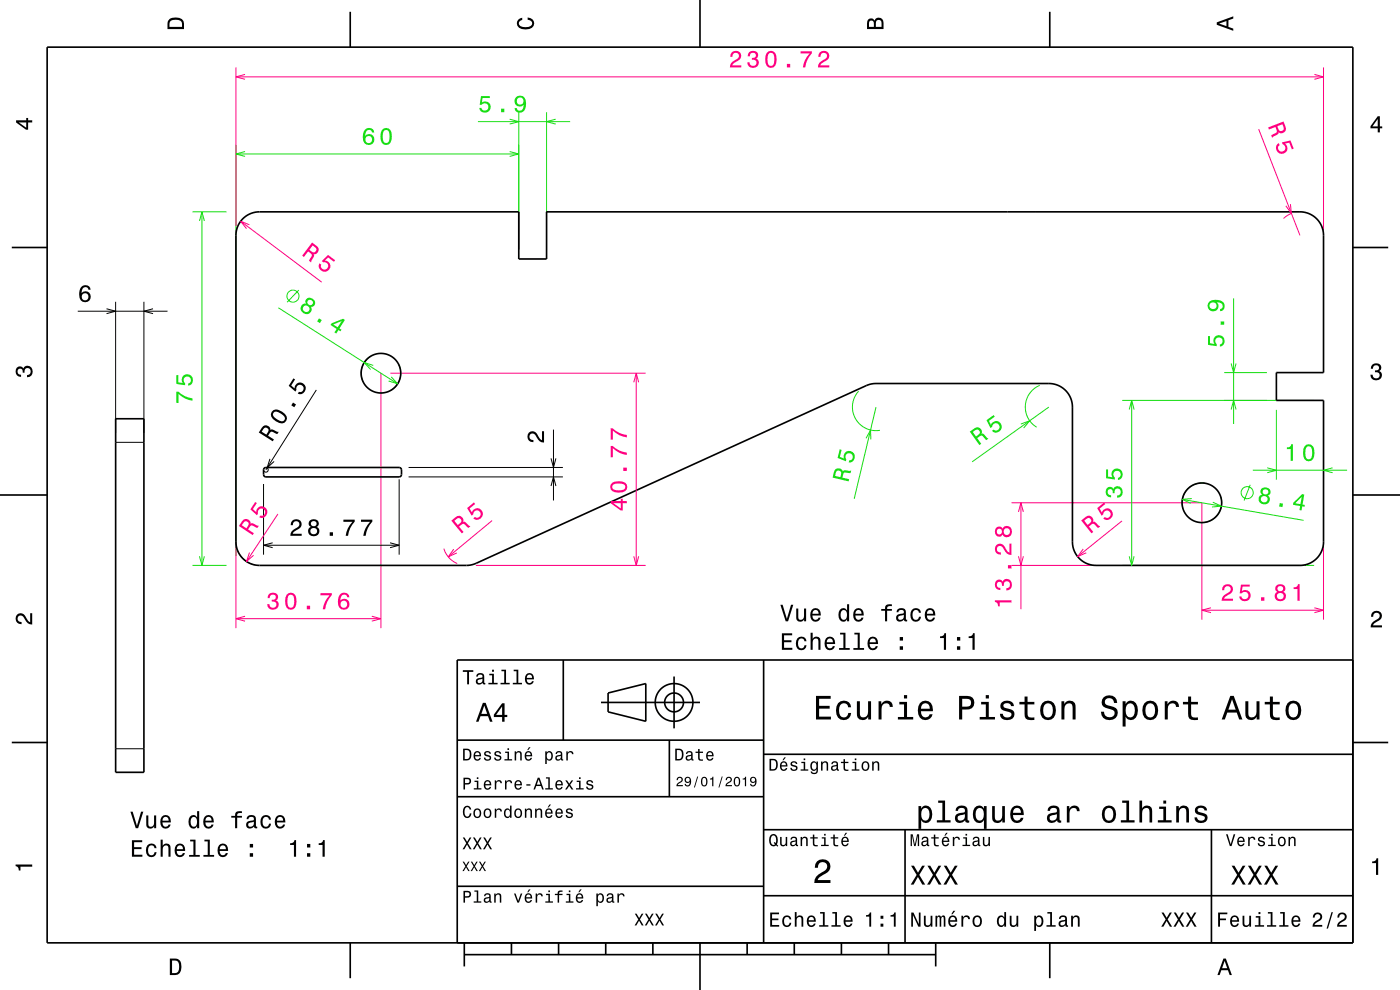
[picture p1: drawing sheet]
<svg xmlns="http://www.w3.org/2000/svg" width="297mm" height="210mm" viewBox="0 0 297 210" stroke-linecap="round" stroke-linejoin="round" font-family="sans-serif">
<g fill="none" stroke="#16de12" stroke-width=".21">
<path d="M50.1 30.7v87.2M110.1 23.8v29.1M116 23.8v29.1M40.8 44.9h7.3M78.7 75.5a4.2 4.2 0 0 0-1.7 5.5M84.6 77.3a4.2 4.2 0 0 1-1.7 5.5M259.7 79h9.1M182.2 83a5 5 0 0 0-.8 5.7 5 5 0 0 0 5.3 2.6M220.6 81.7a5 5 0 0 0-.7 8.9M238.1 84.9h40.7M270.8 86.9v14.9M280.8 86.9v14.9"/>
<path d="M40.8 119.9h7.3M238.1 119.9h40.7M255.7 102.5a4.2 4.2 0 0 0-4.7 5.4M259 105.4a4.2 4.2 0 0 1-4.7 5.4"/>
</g>
<path d="M50.1 14.3v33.6M280.8 14.3v38.6M274 45.3l-1.7 1M80.8 79.2v54M82.8 79.2h54.2M50.1 114.9v18.3M50.5 116.9a5 5 0 0 0 3.6 3M94.2 116.4a5 5 0 0 0 2.8 3.1M100.9 119.9h36.1M214.6 119.9h17.9M214.6 106.7h40.4v24.7M280.8 114.9v16.5" fill="none" stroke="#ff0080" stroke-width=".21"/>
<path d="M24.5 64v27.8M30.5 64v27.8M24.5 93.8h6M56.4 99.2a.5 .5 0 0 1 .5 .4 .5 .5 0 0 1-.4 .6 .5 .5 0 0 1-.6-.5M86.7 99.2h32.7M55.9 102.7v15M84.7 101.7v16M86.7 101.2h32.7M24.5 158.8h6" fill="none" stroke="#000" stroke-width=".21"/>
<g fill="none" stroke="#000" stroke-width=".35">
<path d="M10 10h277v190h-277zM74.3 2.5v7.5M148.5 0v10M222.7 2.5v7.5M2.5 52.5h7.5M51.5 46.5a5 5 0 0 1 3.6-1.6h55v10h5.9v-10h159.8a5 5 0 0 1 5 5v29.1h-10v5.9h10v30a5 5 0 0 1-5 5h-43.3a5 5 0 0 1-5-5v-28.6a5 5 0 0 0-5-4.9h-36.7l-1.4 .2-84.2 38.2-1.3 .1h-43.8a5 5 0 0 1-5-5v-65a5 5 0 0 1 1.4-3.4zM287 52.5h7.5M24.5 88.8h6v75h-6zM56 99.4l.4-.2h28.3l.4 .2 .1 1.3-.1 .2-.4 .3h-28.3l-.4-.3-.1-.2zM0 105h10M287 105h10M119.5 140v17"/>
<path d="M162 140v60M287 140h-190v60M2.5 157.5h7.5M97 157h65M127.5 149h21M129 147l8-2v8l-8-2zM142 157v12M143 143.5v11M287 157.5h7.5M97 169h65M162 176h125M162 160h125"/>
<path d="M192 176v24M257 176v24M97 188h65M162 190h125M74.3 200v7.5M98.5 202.5h100M98.5 200v5M108.5 200v2.5M118.5 200v2.5M128.5 200v2.5M138.5 200v2.5M148.5 200v10"/>
<path d="M158.5 200v2.5M168.5 200v2.5M178.5 200v2.5M188.5 200v2.5M198.5 200v5M222.7 200v7.5"/>
<circle cx="80.8" cy="79.2" r="4.2"/>
<circle cx="255" cy="106.7" r="4.2"/>
<circle cx="143" cy="149" r="2"/>
<circle cx="143" cy="149" r="4"/>
</g>
<g fill="#000">
<path d="M36 4a2.18 2.18 0 0 0-.5 2.2h3.5v-1.2a1.43 1.43 0 0 0-1.7-1.3zM36.3 4.4a2.15 2.15 0 0 1 2.2 .3l.1 1h-2.6v-1z" fill-rule="evenodd"/>
<path d="M109.9 4.2l.9-.4v.4a.7 .7 0 0 0-.7 .5 .7 .7 0 0 0 .3 .8 1.7 1.7 0 0 0 2.5-.5 .9 .9 0 0 0-1-.8v-.5a1.24 1.24 0 0 1 1.4 1.1 1.24 1.24 0 0 1-1 1.4 2.22 2.22 0 0 1-2.5-.7l-.2-.5z" fill-rule="evenodd"/>
<path d="M184.2 4.2l-.3 .7v1.3h3.5v-1.3a.98 .98 0 0 0-.7-1.1 .98 .98 0 0 0-1.2 .6 .84 .84 0 0 0-1.3-.2zM184.5 4.5a.54 .54 0 0 1 .6-.1 .54 .54 0 0 1 .3 .6v.7h-1zM185.9 4.4a.62 .62 0 0 1 .8-.1 .62 .62 0 0 1 .3 .6v.8h-1.2z" fill-rule="evenodd"/>
<path d="M258.1 4.7v.6l3.5 1.2v-.4l-1-.4v-1.4l1-.4v-.4zM258.6 5l1.6-.5v1z" fill-rule="evenodd"/>
<path d="M3.4 25.5v.5l2.1 1.5h.5v-1.5h.8v-.5h-.8v-.5h-.4v.5zM4 26h1.6v1.1z" fill-rule="evenodd"/>
<path d="M292.3 24.7l-1.6 2.1v.4h1.6v.9h.4v-.9h.5v-.4h-.5v-2.1zM292.3 25.2v1.6h-1.1z" fill-rule="evenodd"/>
<path d="M291.1 77.4a1.08 1.08 0 0 1 1.4-.2 1.08 1.08 0 0 1 .4 1.2l-.3 .3a1.06 1.06 0 0 1 .5 1.3 1.06 1.06 0 0 1-1.2 .7 1.1 1.1 0 0 1-1.2-1.2h.5a.71 .71 0 0 0 1 .8 .71 .71 0 0 0 .1-1.3h-.6v-.4a.61 .61 0 0 0 .8-.3 .61 .61 0 0 0-.2-.8 .61 .61 0 0 0-.9 .2l-.1 .5h-.5z" fill-rule="evenodd"/>
<path d="M3.6 78a.86 .86 0 0 1 1.4 .2 1.06 1.06 0 0 1 1.2-.6 1.06 1.06 0 0 1 .7 1.2 1.1 1.1 0 0 1-1.2 1.2v-.4a.71 .71 0 0 0 .8-1 .71 .71 0 0 0-1.3-.1v.6h-.4a.61 .61 0 0 0-.3-.8 .61 .61 0 0 0-.8 .2 .61 .61 0 0 0 .2 .8l.6 .2v.4a1.15 1.15 0 0 1-1.2-.6 1.15 1.15 0 0 1 .3-1.3z" fill-rule="evenodd"/>
<path d="M3.6 130.4a1.22 1.22 0 0 1 2 .7l.4 .6 .4 .3v-1.9h.4v2.4a1.8 1.8 0 0 1-1.7-1.4 .71 .71 0 0 0-.9-.5 .71 .71 0 0 0-.5 .8 .71 .71 0 0 0 .9 .5v.5a1.18 1.18 0 0 1-1.2-.7 1.18 1.18 0 0 1 .2-1.3z" fill-rule="evenodd"/>
<path d="M291.2 129.9a1.18 1.18 0 0 1 1.9 .3 1.18 1.18 0 0 1-1 1.7l-.5 .3-.3 .5h1.9v.4h-2.4a1.8 1.8 0 0 1 1.4-1.8 .71 .71 0 0 0 .5-.8 .71 .71 0 0 0-.9-.5 .71 .71 0 0 0-.5 .8h-.4z" fill-rule="evenodd"/>
<path d="M98.2 158.8v2.5h.9a1.37 1.37 0 0 0 .7-2.2 1.56 1.56 0 0 0-1.6-.3zM98.6 159.1a.98 .98 0 0 1 1.1 .7 .98 .98 0 0 1-.6 1.2h-.5zM100.7 159.6a1.04 1.04 0 0 0-.2 1.2 1.04 1.04 0 0 0 1 .5l.5-.5h-.3l-.4 .3a.54 .54 0 0 1-.5-.7h1.3a.83 .83 0 0 0-.4-.9 .83 .83 0 0 0-1 .1zM100.9 159.7l.2-.1a.47 .47 0 0 1 .5 .1 .47 .47 0 0 1 .1 .5h-.9zM102.9 159.5l-.2 .1a.69 .69 0 0 0 .9 .9l.2 .1a.43 .43 0 0 1-.4 .5 .43 .43 0 0 1-.4-.4h-.3a.74 .74 0 0 0 .9 .7 .74 .74 0 0 0 .5-1l-1-.4a.38 .38 0 0 1 .3-.5 .38 .38 0 0 1 .4 .4h.3a.78 .78 0 0 0-1.2-.4zM105.1 159.5l-.2 .1a.69 .69 0 0 0 .9 .9l.2 .1a.43 .43 0 0 1-.4 .5 .43 .43 0 0 1-.5-.4h-.3a.74 .74 0 0 0 .9 .7 .74 .74 0 0 0 .5-1l-.9-.4a.38 .38 0 0 1 .3-.5 .38 .38 0 0 1 .4 .4h.3a.77 .77 0 0 0-1.2-.4zM107.2 159.4v.3h.5v1.3h-.7v.3h1.6v-.3h-.6v-1.6zM107.7 158.7v.4h.3v-.4zM109.2 159.4v1.9h.3v-1.1a.45 .45 0 0 1 .4-.6 .45 .45 0 0 1 .5 .5v1.2h.3v-1.3a.63 .63 0 0 0-.5-.7 .63 .63 0 0 0-.7 .4v-.3zM112.2 158.5l-.4 .6h.3l.5-.6zM111.5 159.6a1.04 1.04 0 0 0-.2 1.2 1.04 1.04 0 0 0 1.1 .5l.5-.5h-.3l-.5 .3a.54 .54 0 0 1-.5-.7h1.3a.83 .83 0 0 0-.4-.9 .83 .83 0 0 0-1 .1zM111.8 159.7l.1-.1a.48 .48 0 0 1 .5 .1 .48 .48 0 0 1 .2 .5h-1zM115.7 159.4v2.7h.3v-1.1a.66 .66 0 0 0 .7 .4 .66 .66 0 0 0 .5-.6 .91 .91 0 0 0 0-1.1 .91 .91 0 0 0-1-.3l-.2 .3v-.3zM116.1 159.8a.45 .45 0 0 1 .5-.2 .45 .45 0 0 1 .3 .4 .65 .65 0 0 1 .1 .8 .65 .65 0 0 1-.7 .2 .98 .98 0 0 1-.2-1.2zM118.1 159.5l-.2 .4h.3a.39 .39 0 0 1 .4-.3 .39 .39 0 0 1 .3 .5h-.1a.65 .65 0 0 0-1 .4 .65 .65 0 0 0 .6 .9l.6-.3 .1 .2h.4v-.2l-.2-.1v-1.1a.72 .72 0 0 0-.5-.6 .72 .72 0 0 0-.7 .2zM118.2 160.6l.8-.3a.55 .55 0 0 1-.2 .7 .55 .55 0 0 1-.6 0zM120.1 159.4v1.9h.4v-1.1a.47 .47 0 0 1 .2-.6 .47 .47 0 0 1 .6 .2v.2h.4a.64 .64 0 0 0-.5-.7 .64 .64 0 0 0-.8 .4v-.3z" fill-rule="evenodd"/>
<path d="M98.2 142.2v.3h.9v2.7h.4v-2.7h.9v-.3zM101.3 143l-.3 .5h.4a.47 .47 0 0 1 .5-.4 .47 .47 0 0 1 .4 .6l-.2 .1a.84 .84 0 0 0-1 .2 .84 .84 0 0 0 0 1.1 .9 .9 0 0 0 1.3-.2l.1 .2 .5 .1v-.3l-.3-.1v-1.3a.87 .87 0 0 0-1.4-.5zM101.4 144.3l.9-.3a.66 .66 0 0 1-.1 .7 .66 .66 0 0 1-.8 .1zM103.8 142.9v.3h.6v1.6h-.8v.4h2v-.4h-.8v-1.9zM104.4 142.1v.4h.4v-.4zM106.4 142.1v.3h.6v2.4h-.8v.4h1.9v-.4h-.7v-2.7zM109 142.1v.3h.6v2.4h-.8v.4h1.9v-.4h-.7v-2.7zM111.6 143.1a1.32 1.32 0 0 0 .7 2.1 .9 .9 0 0 0 .9-.7h-.3l-.2 .3-.4 .1a.65 .65 0 0 1-.6-.8h1.6a1 1 0 0 0-.4-1.2 1 1 0 0 0-1.3 .2zM111.9 143.3a.57 .57 0 0 1 .7-.1 .57 .57 0 0 1 .3 .6h-1.2z" fill-rule="evenodd"/>
<path d="M102.4 149.1l-1.4 4h.5l.4-1.2h1.6l.4 1.2h.6l-1.5-4zM102.7 149.7l.7 1.7h-1.3zM106.5 149.2l-1.7 2.4v.5h1.7v1h.5v-1h.6v-.5h-.6v-2.4zM106.5 149.9v1.7h-1.3z" fill-rule="evenodd"/>
<path d="M143.2 158.8v2.5h.9a1.37 1.37 0 0 0 .7-2.2 1.56 1.56 0 0 0-1.6-.3zM143.6 159.1a.98 .98 0 0 1 1.1 .7 .98 .98 0 0 1-.6 1.2h-.5zM145.7 159.5l-.2 .4h.3a.39 .39 0 0 1 .5-.3 .39 .39 0 0 1 .3 .5h-.2a.65 .65 0 0 0-.9 .4 .65 .65 0 0 0 .5 .9l.7-.3v.2h.4v-.2l-.1-.1-.1-1.1a.73 .73 0 0 0-.4-.6 .73 .73 0 0 0-.8 .2zM145.8 160.6l.8-.3a.55 .55 0 0 1-.1 .7 .55 .55 0 0 1-.7 0zM148.1 158.9v.5h-.5v.3h.5v1.3a.75 .75 0 0 0 1 .4v-.3a.48 .48 0 0 1-.7-.3v-1.1h.7v-.3h-.7v-.5zM150 159.6a1.04 1.04 0 0 0-.2 1.2 1.04 1.04 0 0 0 1.1 .5l.5-.5h-.4l-.4 .3a.54 .54 0 0 1-.5-.7h1.3a.83 .83 0 0 0-.4-.9 .83 .83 0 0 0-1 .1zM150.3 159.7l.1-.1a.48 .48 0 0 1 .5 .1 .48 .48 0 0 1 .2 .5h-1z" fill-rule="evenodd"/>
<path d="M173.1 147.6v5h3.2v-.6h-2.5v-1.7h2.2v-.6h-2.2v-1.5h2.4v-.6zM177.8 149.2a2.59 2.59 0 0 0 .5 3.4 1.58 1.58 0 0 0 2.3-1.4h-.6a.95 .95 0 0 1-.9 1 .95 .95 0 0 1-1-.9 1.59 1.59 0 0 1 .9-2.1 .85 .85 0 0 1 .9 .8h.7a1.56 1.56 0 0 0-1.1-1.3 1.56 1.56 0 0 0-1.7 .5zM181.8 148.8v2.5a1.27 1.27 0 0 0 .9 1.4 1.27 1.27 0 0 0 1.5-.7v.6h.6v-3.8h-.6v2.2a.92 .92 0 0 1-.6 1.1 .92 .92 0 0 1-1.2-.4v-2.9zM186.4 148.8v3.8h.6v-2.2a.95 .95 0 0 1 .5-1.1 .95 .95 0 0 1 1.2 .3l.1 .4h.6a1.28 1.28 0 0 0-1-1.4 1.28 1.28 0 0 0-1.4 .8v-.6zM190.8 148.9v.5h1v2.7h-1.3v.5h3.2v-.5h-1.3v-3.2zM191.8 147.4v.8h.6v-.8zM195.1 149.2a2.62 2.62 0 0 0 .5 3.4 1.57 1.57 0 0 0 2.2-1.1h-.6l-.3 .5-.5 .2a1.08 1.08 0 0 1-1-1.3h2.5a1.66 1.66 0 0 0-.7-2 1.66 1.66 0 0 0-2.1 .3zM195.6 149.5a.94 .94 0 0 1 1.2-.2 .94 .94 0 0 1 .5 1h-1.9zM203.5 147.6v5h.6v-2.1h.8a1.47 1.47 0 0 0 1.8-1.2 1.47 1.47 0 0 0-1.5-1.7zM204.1 148.2a1.6 1.6 0 0 1 1.8 .5 .86 .86 0 0 1 0 .9 .86 .86 0 0 1-.9 .3h-.9zM208.1 148.9v.5h1v2.7h-1.3v.5h3.3v-.5h-1.3v-3.2zM209.1 147.4v.8h.7v-.8zM212.6 148.9a1.08 1.08 0 0 0-.3 1.2 1.08 1.08 0 0 0 1 .7l1.1 .4a.57 .57 0 0 1 .2 .6 .57 .57 0 0 1-.5 .4 .96 .96 0 0 1-1.4-.8h-.6a1.6 1.6 0 0 0 1.3 1.4 1.6 1.6 0 0 0 1.7-.8 1.13 1.13 0 0 0-1-1.6l-1.1-.3-.2-.4a.87 .87 0 0 1 .9-.5 .87 .87 0 0 1 .8 .6h.6a1.41 1.41 0 0 0-2.1-1.1zM217.4 147.8v1.1h-1.1v.5h1.1v2.6l.2 .4 .4 .3h1.4v-.5a.97 .97 0 0 1-1.4-.5v-2.3h1.4v-.5h-1.4v-1.1zM221.1 149.2a2.56 2.56 0 0 0 .5 3.4 1.72 1.72 0 0 0 1.8-.2 1.72 1.72 0 0 0 .6-1.7 1.7 1.7 0 0 0-.9-1.9 1.7 1.7 0 0 0-2 .4zM221.6 149.6a.96 .96 0 0 1 1-.4 .96 .96 0 0 1 .7 .8 1.59 1.59 0 0 1-1 2.2 1.19 1.19 0 0 1-1-1.5zM225.2 148.8v3.8h.6v-2.2a.97 .97 0 0 1 .5-1.1 .97 .97 0 0 1 1.1 .2l.1 .7v2.4h.7v-2.5a1.27 1.27 0 0 0-.9-1.4 1.27 1.27 0 0 0-1.5 .6v-.5zM234.1 147.9a1.38 1.38 0 0 0-.3 1.5 1.38 1.38 0 0 0 1.3 .9 1.25 1.25 0 0 1 1.4 .9 1.15 1.15 0 0 1-1.3 .9 1.15 1.15 0 0 1-1-1.1h-.7a1.8 1.8 0 0 0 1.7 1.8 1.8 1.8 0 0 0 1.9-1.6 1.46 1.46 0 0 0-1.5-1.4l-.6-.2a.83 .83 0 0 1-.5-1.1 .83 .83 0 0 1 1.2-.3l.5 .5 .1 .4h.7a1.67 1.67 0 0 0-1-1.6 1.67 1.67 0 0 0-1.9 .4zM238.2 148.8v5.3h.6v-2.1a1.32 1.32 0 0 0 1.4 .7 1.32 1.32 0 0 0 1.1-1.1 2.43 2.43 0 0 0-.8-2.8 1.21 1.21 0 0 0-1.7 .5v-.5zM239.1 149.6a.9 .9 0 0 1 .9-.4 .9 .9 0 0 1 .7 .8 1.61 1.61 0 0 1-.9 2.2 1.18 1.18 0 0 1-1-1.5zM242.8 149.2a2.56 2.56 0 0 0 .5 3.4 1.72 1.72 0 0 0 1.8-.2 1.72 1.72 0 0 0 .6-1.7 1.7 1.7 0 0 0-.9-1.9 1.7 1.7 0 0 0-2 .4zM243.3 149.6a.96 .96 0 0 1 1-.4 .96 .96 0 0 1 .7 .8 1.59 1.59 0 0 1-1 2.2 1.19 1.19 0 0 1-1-1.5zM247.1 148.8v3.8h.6v-2.2a.95 .95 0 0 1 .5-1.1 .95 .95 0 0 1 1.2 .3l.1 .4h.6a1.28 1.28 0 0 0-1-1.4 1.28 1.28 0 0 0-1.4 .8v-.6zM252 147.8v1.1h-1v.5h1l.1 2.6 .2 .4 .4 .3h1.4v-.5a.97 .97 0 0 1-1.4-.5v-2.3h1.4v-.5h-1.4v-1.1zM261 147.6l-1.8 5h.6l.6-1.4h2l.5 1.4h.7l-1.9-5zM261.4 148.3l.7 2.2h-1.5zM264.2 148.8v2.5a1.27 1.27 0 0 0 .9 1.4 1.27 1.27 0 0 0 1.5-.7v.6h.6v-3.8h-.6v2.2a.92 .92 0 0 1-.6 1.1 .92 .92 0 0 1-1.1-.4l-.1-2.9zM269.4 147.8v1.1h-1.1v.5h1.1v2.6l.2 .4 .4 .3 .7 .1 .8-.1v-.5a.97 .97 0 0 1-1.4-.5l-.1-2.3h1.5v-.5h-1.5v-1.1zM273.1 149.2a2.56 2.56 0 0 0 .6 3.4 1.72 1.72 0 0 0 1.8-.2 1.72 1.72 0 0 0 .6-1.7 1.7 1.7 0 0 0-.9-1.9 1.7 1.7 0 0 0-2.1 .4zM273.6 149.6a.96 .96 0 0 1 1-.4 .96 .96 0 0 1 .7 .8 1.59 1.59 0 0 1-.9 2.2 1.19 1.19 0 0 1-1.1-1.5z" fill-rule="evenodd"/>
<path d="M98.3 165v2.5h.4v-1.1a.96 .96 0 0 0 1.2-.7 .66 .66 0 0 0-.7-.7zM98.7 165.3h.4a.43 .43 0 0 1 .5 .4 .43 .43 0 0 1-.5 .4h-.4zM100.7 165.6v.3h.5v1.3h-.7v.3h1.6v-.3h-.6v-1.6zM101.2 164.9v.3h.3v-.3zM102.8 165.7a1.04 1.04 0 0 0-.1 1.2 1.04 1.04 0 0 0 1 .6l.5-.6h-.3l-.5 .4a.54 .54 0 0 1-.4-.7h1.2a.83 .83 0 0 0-.3-1 .83 .83 0 0 0-1.1 .1zM103.1 165.9l.1-.1a.47 .47 0 0 1 .5 .1 .47 .47 0 0 1 .2 .4h-.9zM105 165.5v2h.3v-1.1a.47 .47 0 0 1 .2-.6 .47 .47 0 0 1 .6 .2l.1 .1h.3a.64 .64 0 0 0-.5-.6 .64 .64 0 0 0-.7 .4v-.4zM107.1 165.5v2h.3v-1.1a.47 .47 0 0 1 .3-.6 .47 .47 0 0 1 .6 .2v.1h.3a.64 .64 0 0 0-.4-.6 .64 .64 0 0 0-.8 .4v-.4zM109.3 165.7a1.04 1.04 0 0 0-.1 1.2 1.04 1.04 0 0 0 1 .6l.5-.6h-.3l-.4 .4a.54 .54 0 0 1-.5-.7h1.2a.83 .83 0 0 0-.3-1 .83 .83 0 0 0-1.1 .1zM109.6 165.9l.1-.1a.47 .47 0 0 1 .5 .1 .47 .47 0 0 1 .2 .4h-.9zM111.7 166.4v.2h.8v-.2zM114.1 165l-.9 2.5h.3l.3-.8h1l.2 .8h.4l-1-2.5zM114.3 165.3l.3 1.1h-.7zM115.8 164.9v.2h.5v2.1h-.6v.3h1.6v-.3h-.7v-2.3zM118 165.7a1.04 1.04 0 0 0-.2 1.2 1.04 1.04 0 0 0 1.1 .6l.5-.6h-.3l-.5 .4a.54 .54 0 0 1-.5-.7h1.3a.83 .83 0 0 0-.3-1 .83 .83 0 0 0-1.1 .1zM118.3 165.9l.1-.1a.47 .47 0 0 1 .5 .1 .47 .47 0 0 1 .2 .4h-1zM119.9 165.5l.7 1-.7 1h.4l.5-.8 .5 .8h.3l-.6-1 .6-1h-.4l-.4 .7-.5-.7zM122.3 165.6v.3h.5v1.3h-.6v.3h1.6v-.3h-.6v-1.6zM122.8 164.9v.3h.4v-.3zM124.6 165.6l-.2 .2a.68 .68 0 0 0 .9 .9l.2 .1a.43 .43 0 0 1-.4 .5 .43 .43 0 0 1-.5-.4h-.3a.74 .74 0 0 0 1 .7 .74 .74 0 0 0 .4-1.1l-.9-.3a.38 .38 0 0 1 .3-.5 .38 .38 0 0 1 .4 .4l.3-.1a.78 .78 0 0 0-1.2-.4z" fill-rule="evenodd"/>
<path d="M98.4 171.2a1.45 1.45 0 0 0 .7 2.3 .94 .94 0 0 0 .9-1h-.3a.59 .59 0 0 1-.8 .7 1.31 1.31 0 0 1 .2-2l.3 .1 .2 .4h.4a.85 .85 0 0 0-.6-.8 .85 .85 0 0 0-1 .3zM100.6 171.7a1.04 1.04 0 0 0-.1 1.3 1.04 1.04 0 0 0 1.1 .5 1.04 1.04 0 0 0 .5-1.3 1.04 1.04 0 0 0-1.2-.7zM100.9 171.9a.48 .48 0 0 1 .5-.1 .48 .48 0 0 1 .3 .4 .66 .66 0 0 1 0 .7 .66 .66 0 0 1-.7 .3 .98 .98 0 0 1-.1-1.3zM102.8 171.7a1.04 1.04 0 0 0-.2 1.3 1.04 1.04 0 0 0 1.2 .5 1.04 1.04 0 0 0 .5-1.3 1.04 1.04 0 0 0-1.2-.7zM103 171.9a.48 .48 0 0 1 .5-.1 .48 .48 0 0 1 .4 .4 .66 .66 0 0 1 0 .7 .66 .66 0 0 1-.7 .3 .97 .97 0 0 1-.2-1.3zM105 171.5v2h.3v-1.1a.47 .47 0 0 1 .2-.6 .47 .47 0 0 1 .6 .2l.1 .1h.3a.64 .64 0 0 0-.5-.6 .64 .64 0 0 0-.7 .4v-.4zM107.1 171.7a1.06 1.06 0 0 0-.2 1.2 1.06 1.06 0 0 0 .9 .6l.4-.3v.3h.3v-2.6h-.3v.9a.63 .63 0 0 0-1.1-.1zM107.4 171.9a.44 .44 0 0 1 .4-.1 .44 .44 0 0 1 .4 .4 .65 .65 0 0 1 0 .7 .65 .65 0 0 1-.7 .3l-.2-.4zM109.3 171.7a1.04 1.04 0 0 0-.1 1.3 1.04 1.04 0 0 0 1.1 .5 1.04 1.04 0 0 0 .5-1.3 1.04 1.04 0 0 0-1.2-.7zM109.5 171.9a.48 .48 0 0 1 .6-.1 .48 .48 0 0 1 .3 .4 .66 .66 0 0 1 0 .7 .66 .66 0 0 1-.7 .3 .98 .98 0 0 1-.2-1.3zM111.4 171.5v2h.3v-1.1a.45 .45 0 0 1 .3-.7 .45 .45 0 0 1 .5 .6v1.2h.4v-1.3a.63 .63 0 0 0-.5-.7 .63 .63 0 0 0-.7 .3v-.3zM113.5 171.5v2h.3v-1.1a.45 .45 0 0 1 .3-.6 .45 .45 0 0 1 .6 .2v1.5h.3v-1.3a.63 .63 0 0 0-.4-.7 .63 .63 0 0 0-.8 .3v-.3zM116.5 170.7l-.3 .6h.2l.5-.6zM115.9 171.7a1.04 1.04 0 0 0-.2 1.2 1.04 1.04 0 0 0 1 .6l.5-.6h-.3l-.4 .4a.54 .54 0 0 1-.5-.7h1.2a.83 .83 0 0 0-.3-1 .83 .83 0 0 0-1 .1zM116.1 171.9l.2-.1a.47 .47 0 0 1 .4 .1 .47 .47 0 0 1 .2 .4h-.9zM118 171.7a1.04 1.04 0 0 0-.2 1.2 1.04 1.04 0 0 0 1.1 .6l.5-.6h-.3l-.5 .4a.53 .53 0 0 1-.5-.7h1.3a.83 .83 0 0 0-.3-1 .83 .83 0 0 0-1.1 .1zM118.3 171.9l.1-.1a.47 .47 0 0 1 .5 .1 .47 .47 0 0 1 .2 .4h-1zM120.2 171.6l-.1 .2a.69 .69 0 0 0 .8 .9l.3 .1a.43 .43 0 0 1-.4 .5 .43 .43 0 0 1-.5-.4h-.3a.74 .74 0 0 0 .9 .7 .74 .74 0 0 0 .5-1.1l-1-.3a.38 .38 0 0 1 .3-.5 .38 .38 0 0 1 .5 .3h.3a.77 .77 0 0 0-1.3-.4z" fill-rule="evenodd"/>
<path d="M143.7 164.9l-.2 .6h.3a.4 .4 0 0 1 .3-.5 .4 .4 0 0 1 .5 .3 .4 .4 0 0 1-.3 .5l-.2 .1a.93 .93 0 0 0-.6 .9h1.4v-.3h-1.1l.5-.4a.67 .67 0 0 0 .5-1 .67 .67 0 0 0-1.1-.2zM145.4 165a.66 .66 0 0 0 0 .9 .66 .66 0 0 0 .9 0 .56 .56 0 0 1-.6 .7l-.2-.3h-.3a.7 .7 0 0 0 .9 .5 .7 .7 0 0 0 .5-.8 .81 .81 0 0 0-.2-1 .81 .81 0 0 0-1 0zM145.5 165.4a.42 .42 0 0 1 .8 0 .42 .42 0 0 1-.8 0zM147.9 164.7l-.7 2.3h.2l.7-2.3zM148.9 165a1.15 1.15 0 0 0 .5 1.8 1.16 1.16 0 0 0 .5-1.8 .63 .63 0 0 0-1 0zM149.2 165.1l.2-.1a.98 .98 0 0 1 0 1.6l-.2-.1-.2-.3v-.7zM150.6 165.1v.3h.5v1.4h.2v-2zM153.1 164.7l-.7 2.3h.2l.7-2.3zM154.1 164.9l-.2 .6h.3a.4 .4 0 0 1 .3-.5 .4 .4 0 0 1 .5 .3 .4 .4 0 0 1-.3 .5l-.2 .1a.93 .93 0 0 0-.6 .9h1.4v-.3h-1.1l.5-.4a.67 .67 0 0 0 .5-1 .67 .67 0 0 0-1.1-.2zM155.8 165a1.15 1.15 0 0 0 .5 1.8 1.16 1.16 0 0 0 .5-1.8 .63 .63 0 0 0-1 0zM156.1 165.1l.2-.1a.98 .98 0 0 1 0 1.6l-.2-.1-.2-.3v-.7zM157.6 165.1v.3h.4v1.4h.3v-2zM159.3 165a.66 .66 0 0 0 0 .9 .66 .66 0 0 0 .9 0 .58 .58 0 0 1-.5 .7l-.2-.1-.1-.2h-.3a.7 .7 0 0 0 .9 .5 .7 .7 0 0 0 .5-.8 .81 .81 0 0 0-.2-1 .81 .81 0 0 0-1 0zM159.4 165.4a.42 .42 0 0 1 .8 0 .42 .42 0 0 1-.8 0z" fill-rule="evenodd"/>
<path d="M163.2 161v2.5h.9a1.37 1.37 0 0 0 .7-2.2 1.58 1.58 0 0 0-1.6-.3zM163.6 161.3a.98 .98 0 0 1 1.1 .7 .98 .98 0 0 1-.6 1.2h-.5zM166.4 160.7l-.4 .6h.2l.5-.6zM165.7 161.7a1.04 1.04 0 0 0-.2 1.2 1.04 1.04 0 0 0 1 .6l.5-.6h-.3l-.4 .4a.54 .54 0 0 1-.5-.7h1.3a.83 .83 0 0 0-.4-1 .83 .83 0 0 0-1 .1zM165.9 161.9l.2-.1a.48 .48 0 0 1 .5 .1 .48 .48 0 0 1 .1 .4h-.9zM167.9 161.6l-.2 .2a.68 .68 0 0 0 .9 .9l.2 .1a.43 .43 0 0 1-.4 .5 .43 .43 0 0 1-.4-.4h-.3a.74 .74 0 0 0 .9 .7 .74 .74 0 0 0 .5-1.1l-1-.3a.38 .38 0 0 1 .3-.5 .38 .38 0 0 1 .4 .4l.3-.1a.78 .78 0 0 0-1.2-.4zM170 161.6v.3h.5v1.3h-.7v.3h1.7v-.3h-.7v-1.6zM170.5 160.9v.3h.3v-.3zM172.1 161.7a1.06 1.06 0 0 0-.2 1.2 1.06 1.06 0 0 0 .9 .6l.4-.3a.52 .52 0 0 1-.2 .7 .52 .52 0 0 1-.7-.3h-.3a.78 .78 0 0 0 .9 .6 .78 .78 0 0 0 .6-.8v-1.9h-.3v.4l-.2-.3a.64 .64 0 0 0-.9 .1zM172.4 161.9a.45 .45 0 0 1 .4-.1 .45 .45 0 0 1 .4 .4 .65 .65 0 0 1 0 .7 .65 .65 0 0 1-.7 .3l-.2-.4zM174.2 161.5v2h.3v-1.1a.45 .45 0 0 1 .3-.6 .45 .45 0 0 1 .5 .2l.1 1.5h.3v-1.3a.63 .63 0 0 0-.5-.7 .63 .63 0 0 0-.7 .3v-.3zM176.6 161.6l-.2 .5h.3a.39 .39 0 0 1 .4-.4 .39 .39 0 0 1 .3 .6h-.1a.65 .65 0 0 0-1 .4 .65 .65 0 0 0 .6 .8l.6-.3 .1 .2 .4 .1-.2-.4v-1a.73 .73 0 0 0-1.2-.5zM176.7 162.7l.8-.2a.55 .55 0 0 1-.2 .6 .55 .55 0 0 1-.6 .1zM178.9 161v.6h-.5v.3h.5l.1 1.3a.75 .75 0 0 0 1 .3v-.3a.48 .48 0 0 1-.7-.2v-1.1h.7v-.3h-.7v-.6zM180.8 161.6v.3h.5v1.3h-.6v.3h1.6v-.3h-.6v-1.6zM181.3 160.9v.3h.4v-.3zM183 161.7a1.04 1.04 0 0 0-.2 1.3 1.04 1.04 0 0 0 1.2 .5 1.04 1.04 0 0 0 .4-1.3 1.04 1.04 0 0 0-1.2-.7zM183.2 161.9a.48 .48 0 0 1 .5-.1 .48 .48 0 0 1 .4 .4 .66 .66 0 0 1 0 .7 .66 .66 0 0 1-.7 .3 .98 .98 0 0 1-.2-1.3zM185 161.5v2h.3v-1.1a.45 .45 0 0 1 .3-.6 .45 .45 0 0 1 .6 .2v1.5h.3v-1.3a.63 .63 0 0 0-.4-.7 .63 .63 0 0 0-.8 .3v-.3z" fill-rule="evenodd"/>
<path d="M163.4 177.2a1.45 1.45 0 0 0 .7 2.3l.5-.2 .3 .3 .2-.2-.3-.3a1.53 1.53 0 0 0-.5-2.2l-.6 .1zM163.8 177.3l.3-.1a1.21 1.21 0 0 1 .5 1.7l-.3-.3-.2 .2 .3 .3a.45 .45 0 0 1-.7-.1 1.62 1.62 0 0 1 .1-1.7zM165.5 177.5v1.3a.63 .63 0 0 0 .4 .7 .63 .63 0 0 0 .8-.3v.3h.3v-2h-.3v1.2a.46 .46 0 0 1-.3 .5 .46 .46 0 0 1-.6-.2v-1.5zM167.9 177.6l-.2 .5h.3a.39 .39 0 0 1 .5-.4 .39 .39 0 0 1 .2 .6h-.1a.65 .65 0 0 0-.9 .4 .65 .65 0 0 0 .5 .8l.6-.3 .1 .2 .4 .1v-.3h-.2v-1.1a.73 .73 0 0 0-1.2-.5zM168 178.7l.8-.2a.55 .55 0 0 1-.2 .6 .55 .55 0 0 1-.6 .1zM169.8 177.5v2h.4v-1.1a.45 .45 0 0 1 .2-.6 .45 .45 0 0 1 .6 .2v1.5h.3v-1.3a.63 .63 0 0 0-.4-.7 .63 .63 0 0 0-.8 .3v-.3zM172.4 177v.6h-.5v.3h.5l.1 1.3a.75 .75 0 0 0 1 .3v-.3a.49 .49 0 0 1-.7-.2v-1.1h.7v-.3h-.7v-.6zM174.3 177.6v.3h.5v1.3h-.6v.3h1.6v-.3h-.6v-1.6zM174.8 176.9v.3h.4v-.3zM176.8 177v.6h-.6v.3h.6v1.3a.74 .74 0 0 0 1 .3v-.3a.49 .49 0 0 1-.7-.2v-1.1h.7v-.3h-.7v-.6zM179.4 176.7l-.4 .6h.2l.5-.6zM178.7 177.7a1.04 1.04 0 0 0-.2 1.2 1.04 1.04 0 0 0 1 .6l.5-.6h-.3l-.4 .4a.54 .54 0 0 1-.5-.7h1.3a.83 .83 0 0 0-.4-1 .83 .83 0 0 0-1 .1zM178.9 177.9l.2-.1a.48 .48 0 0 1 .5 .1 .48 .48 0 0 1 .1 .4h-.9z" fill-rule="evenodd"/>
<path d="M193.2 177v2.5h.3v-2.3l.4 2.3h.3l.5-2.3v2.3h.3v-2.5h-.5l-.4 2.2-.5-2.2zM195.7 177.6l-.2 .5h.3a.39 .39 0 0 1 .5-.4 .39 .39 0 0 1 .3 .6h-.2a.65 .65 0 0 0-.9 .4 .65 .65 0 0 0 .5 .8l.7-.3v.2l.4 .1v-.3h-.1l-.1-1.1a.73 .73 0 0 0-1.2-.5zM195.8 178.7l.8-.2a.55 .55 0 0 1-.1 .6 .55 .55 0 0 1-.7 .1zM198.1 177v.6h-.5v.3h.5v1.3a.74 .74 0 0 0 1 .3v-.3a.49 .49 0 0 1-.7-.2v-1.1h.7v-.3h-.7v-.6zM200.7 176.7l-.4 .6h.3l.5-.6zM200 177.7a1.04 1.04 0 0 0-.2 1.2 1.04 1.04 0 0 0 1.1 .6l.5-.6h-.4l-.4 .4a.54 .54 0 0 1-.5-.7h1.3a.83 .83 0 0 0-.4-1 .83 .83 0 0 0-1 .1zM200.3 177.9l.1-.1a.48 .48 0 0 1 .5 .1 .48 .48 0 0 1 .2 .4h-1zM202.1 177.5v2h.3v-1.1a.47 .47 0 0 1 .3-.6 .47 .47 0 0 1 .6 .2v.1h.3a.64 .64 0 0 0-.4-.6 .64 .64 0 0 0-.8 .4v-.4zM204.3 177.6v.3h.5v1.3h-.6v.3h1.6v-.3h-.6v-1.6zM204.8 176.9v.3h.4v-.3zM206.6 177.6l-.2 .5h.3a.39 .39 0 0 1 .4-.4 .39 .39 0 0 1 .3 .6h-.1a.65 .65 0 0 0-1 .4 .65 .65 0 0 0 .6 .8l.6-.3 .1 .2 .4 .1v-.3h-.2v-1.1a.72 .72 0 0 0-.5-.6 .72 .72 0 0 0-.7 .1zM206.7 178.7l.8-.2a.55 .55 0 0 1-.2 .6 .55 .55 0 0 1-.6 .1zM208.5 177.5v1.3a.63 .63 0 0 0 .5 .7 .63 .63 0 0 0 .7-.3v.3h.3v-2h-.3v1.2a.46 .46 0 0 1-.3 .5 .46 .46 0 0 1-.6-.2v-1.5z" fill-rule="evenodd"/>
<path d="M194.8 171v4.8h.6v-1.9a1.19 1.19 0 0 0 1.3 .7 1.19 1.19 0 0 0 1-1.1 1.94 1.94 0 0 0-1.3-2.6 1.06 1.06 0 0 0-1 .6v-.5zM195.7 171.7a.81 .81 0 0 1 .8-.3 .81 .81 0 0 1 .6 .7 1.45 1.45 0 0 1-.8 2 1.52 1.52 0 0 1-.6-2.4zM199 169.8v.5h.9v3.7h-1.2v.5h3v-.5h-1.2v-4.2zM203.1 171.2l-.3 .3-.1 .5h.5a.71 .71 0 0 1 .9-.7 .71 .71 0 0 1 .5 1l-.3 .1a1.46 1.46 0 0 0-1.7 1.2 .93 .93 0 0 0 1 1l.6-.2 .6-.4 .1 .4 .7 .1v-.5h-.3v-2.1a1.31 1.31 0 0 0-2.2-.7zM203.3 173.1l1.4-.4a.99 .99 0 0 1-.3 1.1 .99 .99 0 0 1-1.1 .1l-.1-.4zM206.8 171.4a2.43 2.43 0 0 0 .4 3.1 1.12 1.12 0 0 0 1.5-.6v1.9h.6v-4.8h-.6v.5a1.13 1.13 0 0 0-1.9-.1zM207.2 171.7a.8 .8 0 0 1 .9-.3 .8 .8 0 0 1 .6 .7 1.43 1.43 0 0 1-.9 2 1.53 1.53 0 0 1-.6-2.4zM210.5 171v2.3a1.14 1.14 0 0 0 .8 1.2 1.14 1.14 0 0 0 1.3-.6v.6h.6v-3.5h-.6v2a.83 .83 0 0 1-.5 1 .83 .83 0 0 1-1-.4l-.1-2.6zM214.7 171.4a1.98 1.98 0 0 0 1 3.2 1.36 1.36 0 0 0 1.4-1.1h-.5l-.3 .4-.5 .2a.97 .97 0 0 1-.9-1.2h2.3a1.5 1.5 0 0 0-.6-1.8 1.5 1.5 0 0 0-1.9 .3zM215.1 171.6a.85 .85 0 0 1 1.1-.1 .85 .85 0 0 1 .4 .9h-1.7zM222.6 171.2l-.4 .8h.6a.71 .71 0 0 1 .8-.7 .71 .71 0 0 1 .5 1l-.3 .1a1.47 1.47 0 0 0-1.7 1.2 .94 .94 0 0 0 1 1l.6-.2 .6-.4 .1 .4 .7 .1v-.5h-.3v-2.1a1.31 1.31 0 0 0-2.2-.7zM222.8 173.1l1.4-.4a.99 .99 0 0 1-.2 1.1 .99 .99 0 0 1-1.2 .1l-.1-.4zM226.3 171v3.5h.6v-2a.85 .85 0 0 1 .5-1 .85 .85 0 0 1 1 .3l.1 .3h.5a1.15 1.15 0 0 0-.8-1.2 1.15 1.15 0 0 0-1.4 .7v-.6zM234.1 171.4a1.96 1.96 0 0 0 1.2 3.2 1.95 1.95 0 0 0 1.5-1.6 1.95 1.95 0 0 0-.9-2l-.6-.1-.7 .1zM234.6 171.7a.86 .86 0 0 1 .9-.3 .86 .86 0 0 1 .6 .7 1.43 1.43 0 0 1-.8 2 1.51 1.51 0 0 1-.7-2.4zM238.1 169.8v.5h.9v3.7h-1.2v.5h2.9v-.5h-1.2v-4.2zM241.7 169.8v4.7h.6v-2a.82 .82 0 0 1 .5-1 .82 .82 0 0 1 1 .4l.1 2.6h.5v-2.3a1.13 1.13 0 0 0-.7-1.3 1.13 1.13 0 0 0-1.4 .6v-1.7zM245.9 171.1v.5h.9v2.4h-1.2v.5h2.9v-.5h-1.1v-2.9zM246.8 169.8v.7h.6v-.7zM249.5 171v3.5h.6v-2a.82 .82 0 0 1 .5-1 .82 .82 0 0 1 1 .4l.1 2.6h.5v-2.3a1.14 1.14 0 0 0-.8-1.3 1.14 1.14 0 0 0-1.3 .6v-.5zM253.8 171.2a.97 .97 0 0 0-.3 1 .97 .97 0 0 0 .9 .7l1.1 .3a.51 .51 0 0 1 .1 .5 .51 .51 0 0 1-.5 .3 .86 .86 0 0 1-1.2-.6h-.5a1.42 1.42 0 0 0 1.4 1.2 1.42 1.42 0 0 0 1.4-1.2 1.01 1.01 0 0 0-1.1-1l-.9-.2-.2-.3a.78 .78 0 0 1 .8-.5 .78 .78 0 0 1 .7 .5h.6a1.26 1.26 0 0 0-1.9-1z" fill-rule="evenodd"/>
<path d="M260.1 177l.8 2.5h.4l.8-2.5h-.4l-.6 2.1-.7-2.1zM262.7 177.7a1.04 1.04 0 0 0-.2 1.2 1.04 1.04 0 0 0 1 .6l.5-.6h-.3l-.4 .4a.54 .54 0 0 1-.5-.7h1.3a.83 .83 0 0 0-.4-1 .83 .83 0 0 0-1 .1zM262.9 177.9l.2-.1a.48 .48 0 0 1 .5 .1 .48 .48 0 0 1 .1 .4h-.9zM264.8 177.5v2h.3v-1.1a.47 .47 0 0 1 .3-.6 .47 .47 0 0 1 .6 .2v.1h.3a.64 .64 0 0 0-.5-.6 .64 .64 0 0 0-.7 .4v-.4zM267 177.6l-.1 .2a.69 .69 0 0 0 .9 .9l.2 .1a.43 .43 0 0 1-.4 .5 .43 .43 0 0 1-.5-.4h-.3a.74 .74 0 0 0 .9 .7 .74 .74 0 0 0 .5-1.1l-.9-.3a.38 .38 0 0 1 .3-.5 .38 .38 0 0 1 .4 .4l.3-.1a.78 .78 0 0 0-1.3-.4zM269.2 177.6v.3h.5v1.3h-.7v.3h1.6v-.3h-.6v-1.6zM269.7 176.9v.3h.3v-.3zM271.3 177.7a1.04 1.04 0 0 0-.1 1.3 1.04 1.04 0 0 0 1.1 .5 1.04 1.04 0 0 0 .5-1.3 1.04 1.04 0 0 0-1.2-.7zM271.5 177.9a.48 .48 0 0 1 .6-.1 .48 .48 0 0 1 .3 .4 .67 .67 0 0 1 0 .7 .67 .67 0 0 1-.7 .3 .98 .98 0 0 1-.2-1.3zM273.3 177.5v2h.4v-1.1a.45 .45 0 0 1 .3-.7 .45 .45 0 0 1 .5 .6v1.2h.4v-1.3a.63 .63 0 0 0-.5-.7 .63 .63 0 0 0-.7 .3v-.3z" fill-rule="evenodd"/>
<path d="M3.3 183.4h3.5v.4h-2.5v.9h-.3a.77 .77 0 0 0-.7-1z" fill-rule="evenodd"/>
<path d="M98.1 182.8l.6 1-.6 1h.3l.5-.8 .4 .8h.3l-.6-1.1 .6-.9h-.3l-.4 .7-.5-.7zM99.9 182.8l.6 1-.7 1h.3l.5-.8 .5 .8h.3l-.7-1.1 .6-.9h-.3l-.4 .7-.4-.7zM101.6 182.8l.6 1-.6 1h.3l.4-.8 .5 .8h.3l-.6-1.1 .6-.9h-.3l-.5 .7-.4-.7z" fill-rule="evenodd"/>
<path d="M98.2 177.6l.7 1.3-.8 1.3h.4l.6-1.1 .6 1.1h.3l-.7-1.3 .7-1.3h-.4l-.5 1-.5-1zM100.3 177.6l.8 1.3-.8 1.3h.4l.6-1.1 .5 1.1h.4l-.8-1.3 .8-1.3h-.4l-.5 1-.6-1zM102.5 177.6l.7 1.3-.7 1.3h.3l.6-1.1 .6 1.1h.4l-.8-1.3 .7-1.3h-.3l-.6 1-.5-1z" fill-rule="evenodd"/>
<path d="M98.3 189v2.5h.4v-1.1a.96 .96 0 0 0 1.2-.7 .67 .67 0 0 0-.7-.7zM98.7 189.3h.4a.43 .43 0 0 1 .5 .4 .43 .43 0 0 1-.5 .4h-.4zM100.6 188.9v.3h.5v2h-.6v.3h1.6v-.3h-.6v-2.3zM102.9 189.6l-.2 .5h.3a.39 .39 0 0 1 .5-.4 .39 .39 0 0 1 .2 .6h-.1a.65 .65 0 0 0-.9 .4 .65 .65 0 0 0 .5 .8l.6-.3 .1 .2 .4 .1v-.3h-.2v-1.1a.73 .73 0 0 0-1.2-.5zM103 190.7l.8-.2a.55 .55 0 0 1-.2 .6 .55 .55 0 0 1-.6 .1zM104.8 189.5v2h.4v-1.1a.45 .45 0 0 1 .2-.6 .45 .45 0 0 1 .6 .2v1.5h.3v-1.3a.63 .63 0 0 0-.4-.7 .63 .63 0 0 0-.8 .3v-.3zM109 189.5l.8 2h.3l.7-2h-.3l-.6 1.6-.5-1.6zM112.2 188.7l-.4 .6h.3l.5-.6zM111.5 189.7a1.04 1.04 0 0 0-.2 1.2 1.04 1.04 0 0 0 1.1 .6l.5-.6h-.3l-.5 .4a.54 .54 0 0 1-.5-.7h1.3a.83 .83 0 0 0-.4-1 .83 .83 0 0 0-1 .1zM111.8 189.9l.1-.1a.48 .48 0 0 1 .5 .1 .48 .48 0 0 1 .2 .4h-1zM113.6 189.5v2h.4v-1.1a.47 .47 0 0 1 .2-.6 .47 .47 0 0 1 .6 .2v.1h.4a.64 .64 0 0 0-.5-.6 .64 .64 0 0 0-.8 .4v-.4zM115.8 189.6v.3h.5v1.3h-.6v.3h1.6v-.3h-.6v-1.6zM116.3 188.9v.3h.4v-.3zM117.7 189.6v.3h.6v1.6h.3v-1.6h.7v-.3h-.7v-.3l.7-.1v-.3a.68 .68 0 0 0-.7 0 .68 .68 0 0 0-.3 .7zM120.2 189.6v.3h.5v1.3h-.7v.3h1.6v-.3h-.6v-1.6zM120.7 188.9v.3h.3v-.3zM123 188.7l-.3 .6h.2l.5-.6zM122.4 189.7a1.04 1.04 0 0 0-.2 1.2 1.04 1.04 0 0 0 1 .6l.5-.6h-.3l-.4 .4a.54 .54 0 0 1-.5-.7h1.2a.83 .83 0 0 0-.3-1 .83 .83 0 0 0-1 .1zM122.6 189.9l.2-.1a.48 .48 0 0 1 .5 .1 .48 .48 0 0 1 .1 .4h-.9zM126.5 189.5v2.7h.3v-1a.66 .66 0 0 0 .7 .3 .66 .66 0 0 0 .6-.6 .91 .91 0 0 0 0-1 .91 .91 0 0 0-1-.3l-.3 .2v-.3zM127 189.9a.45 .45 0 0 1 .5-.1 .45 .45 0 0 1 .3 .4v.3a.6 .6 0 0 1-.5 .8 .85 .85 0 0 1-.3-1.4zM128.9 189.6l-.2 .5h.3a.39 .39 0 0 1 .5-.4 .39 .39 0 0 1 .3 .6h-.2a.65 .65 0 0 0-.9 .4 .65 .65 0 0 0 .5 .8l.6-.3 .1 .2 .4 .1v-.3h-.2v-1.1a.73 .73 0 0 0-1.2-.5zM129 190.7l.8-.2a.55 .55 0 0 1-.1 .6 .55 .55 0 0 1-.7 .1zM131 189.5v2h.3v-1.1a.47 .47 0 0 1 .3-.6 .47 .47 0 0 1 .6 .2v.1h.3a.64 .64 0 0 0-.5-.6 .64 .64 0 0 0-.7 .4v-.4z" fill-rule="evenodd"/>
<path d="M134.7 193.8l.7 1.2-.8 1.3h.4l.6-1 .6 1h.3l-.7-1.3 .7-1.2h-.4l-.5 .9-.6-.9zM136.8 193.8l.8 1.2-.8 1.3h.4l.5-1 .6 1h.4l-.8-1.3 .8-1.2h-.4l-.5 .9-.6-.9zM139 193.8l.7 1.2-.7 1.3h.3l.6-1 .6 1h.4l-.8-1.3 .7-1.2h-.3l-.6 .9-.5-.9z" fill-rule="evenodd"/>
<path d="M163.4 193.6v3h1.9v-.4h-1.5v-1h1.3v-.4h-1.3v-.9h1.5v-.3zM166.2 194.5a1.31 1.31 0 0 0 .7 2.2 .9 .9 0 0 0 1-1h-.4a.57 .57 0 0 1-.5 .6 .57 .57 0 0 1-.6-.5 .81 .81 0 0 1-.1-.9 .81 .81 0 0 1 .9-.4l.3 .5h.4a.94 .94 0 0 0-.7-.8 .94 .94 0 0 0-1 .3zM168.6 193.5v3.1h.4v-1.4a.54 .54 0 0 1 .3-.6 .54 .54 0 0 1 .7 .3v1.7h.4v-1.6a.76 .76 0 0 0-.5-.8 .76 .76 0 0 0-.9 .4v-1.1zM171.4 194.5a1.32 1.32 0 0 0 .7 2.2 .91 .91 0 0 0 .9-.8h-.3l-.2 .3-.4 .1a.65 .65 0 0 1-.6-.8h1.6a1 1 0 0 0-.5-1.1 1 1 0 0 0-1.2 .1zM171.7 194.7a.57 .57 0 0 1 .7-.1 .57 .57 0 0 1 .3 .6h-1.2zM174 193.5v.3h.6v2.5h-.8v.3h1.9v-.3h-.7v-2.8zM176.6 193.5v.3h.6v2.5h-.8v.3h1.9v-.3h-.7v-2.8zM179.2 194.5a1.32 1.32 0 0 0 .7 2.2 .91 .91 0 0 0 .9-.8h-.3l-.2 .3-.4 .1a.65 .65 0 0 1-.5-.8h1.5a1 1 0 0 0-.4-1.1 1 1 0 0 0-1.3 .1zM179.5 194.7a.57 .57 0 0 1 .7-.1 .57 .57 0 0 1 .3 .6h-1.1z" fill-rule="evenodd"/>
<path d="M173.3 182.7a1.62 1.62 0 0 1 2.4-.1 1.62 1.62 0 0 1-.1 2.4l-.5 .3a2.45 2.45 0 0 0-1.6 1.4h2.7v.6h-3.5a2.58 2.58 0 0 1 2.1-2.5 1.02 1.02 0 0 0 .7-1.2 1.02 1.02 0 0 0-1.2-.7 1.02 1.02 0 0 0-.8 1.2h-.6l.1-.8z" fill-rule="evenodd"/>
<path d="M183.7 194.1v.3h.7v2.2h.4v-3h-.3a.66 .66 0 0 1-.8 .5zM186.8 195.9v.7h.6v-.7zM186.8 194.3v.6h.6v-.6zM188.9 194.1v.3h.7v2.2h.4v-3h-.3a.66 .66 0 0 1-.8 .5z" fill-rule="evenodd"/>
<path d="M193.3 183.6l1.2 2-1.3 2h.6l.9-1.6 1 1.6h.6l-1.3-2 1.2-2h-.6l-.9 1.5-.8-1.5zM196.7 183.6l1.2 2-1.2 2h.6l.9-1.6 .9 1.6h.6l-1.2-2 1.2-2h-.6l-.9 1.5-.8-1.5zM200.2 183.6l1.2 2-1.3 2h.7l.9-1.6 .9 1.6h.6l-1.2-2 1.2-2h-.6l-.9 1.5-.9-1.5z" fill-rule="evenodd"/>
<path d="M193.3 193.6v3h.4v-2.5l1.1 2.5h.5v-3h-.4v2.4l-1.1-2.4zM196 194.3v1.5a.76 .76 0 0 0 .5 .8 .76 .76 0 0 0 .9-.4v.4h.4v-2.3h-.4v1.3a.55 .55 0 0 1-.3 .7 .55 .55 0 0 1-.7-.3v-1.7zM198.5 194.3v2.3h.3v-1.6l.2-.5h.2l.1 .2v1.9h.4v-1.8l.3-.3 .2 .4v1.7h.4v-1.6a.59 .59 0 0 0-.5-.8l-.5 .3-.4-.3-.4 .3v-.2zM202.2 193.2l-.4 .7h.3l.6-.7zM201.4 194.5a1.32 1.32 0 0 0 .7 2.2 .91 .91 0 0 0 .9-.8h-.3l-.2 .3-.4 .1a.65 .65 0 0 1-.6-.8h1.6a1 1 0 0 0-.5-1.1 1 1 0 0 0-1.2 .1zM201.7 194.7a.57 .57 0 0 1 .7-.1 .57 .57 0 0 1 .3 .6h-1.2zM204 194.3v2.3h.3v-1.4a.57 .57 0 0 1 .3-.6 .57 .57 0 0 1 .8 .2v.2h.4a.77 .77 0 0 0-.6-.8 .77 .77 0 0 0-.9 .4v-.3zM206.6 194.5a1.24 1.24 0 0 0-.2 1.5 1.24 1.24 0 0 0 1.3 .6 1.34 1.34 0 0 0 .6-1.4 1.34 1.34 0 0 0-1-1zM206.9 194.7a.57 .57 0 0 1 .6-.2 .57 .57 0 0 1 .4 .5 .8 .8 0 0 1 0 .9 .8 .8 0 0 1-.9 .4 1.17 1.17 0 0 1-.1-1.6zM211.7 194.5a1.35 1.35 0 0 0 .7 2.2l.4-.2 .2-.3v.4h.4v-3.1h-.3v1.1a.77 .77 0 0 0-1.4-.1zM212 194.7a.53 .53 0 0 1 .6-.2 .53 .53 0 0 1 .4 .5 .96 .96 0 0 1-.6 1.3 1.01 1.01 0 0 1-.4-1.6zM214.2 194.3v1.5a.76 .76 0 0 0 .5 .8 .76 .76 0 0 0 1-.4v.4h.3v-2.3h-.4v1.3a.55 .55 0 0 1-.3 .7 .55 .55 0 0 1-.7-.3v-1.7zM219.4 194.3v3.2h.4v-1.3a.79 .79 0 0 0 .8 .4 .79 .79 0 0 0 .7-.7 1.13 1.13 0 0 0 0-1.2 1.13 1.13 0 0 0-1.1-.5l-.4 .4v-.3zM219.9 194.7a.53 .53 0 0 1 .6-.2 .53 .53 0 0 1 .4 .5 .78 .78 0 0 1 .1 .9 .78 .78 0 0 1-.9 .4 1.19 1.19 0 0 1-.2-1.6zM222.2 193.5v.3h.6v2.5h-.8v.3h1.9v-.3h-.7v-2.8zM224.9 194.4l-.2 .5h.3a.47 .47 0 0 1 .6-.4 .47 .47 0 0 1 .3 .6l-.2 .1a.84 .84 0 0 0-1 .2 .84 .84 0 0 0 0 1.1 .91 .91 0 0 0 1.3-.2l.1 .2 .5 .1v-.3l-.2-.1-.1-1.3a.87 .87 0 0 0-.5-.7 .87 .87 0 0 0-.9 .2zM225 195.7l1-.3a.66 .66 0 0 1-.2 .7 .66 .66 0 0 1-.8 .1zM227.2 194.3v2.3h.4v-1.4a.54 .54 0 0 1 .4-.6 .54 .54 0 0 1 .6 .3l.1 1.7h.3v-1.6a.76 .76 0 0 0-.5-.8 .76 .76 0 0 0-.9 .4v-.3z" fill-rule="evenodd"/>
<path d="M246.4 193.6l.9 1.4-1 1.6h.5l.7-1.2 .7 1.2h.4l-.9-1.6 .9-1.4h-.4l-.7 1.1-.6-1.1zM249 193.6l.9 1.4-.9 1.6h.4l.7-1.2 .7 1.2h.5l-1-1.6 .9-1.4h-.4l-.7 1.1-.6-1.1zM251.6 193.6l.9 1.4-.9 1.6h.4l.7-1.2 .7 1.2h.5l-1-1.6 .9-1.4h-.4l-.7 1.1-.6-1.1z" fill-rule="evenodd"/>
<path d="M258.4 193.6v3h.4v-1.4h1.3v-.4h-1.3v-.9h1.6v-.3zM261.2 194.5a1.32 1.32 0 0 0 .7 2.2 .91 .91 0 0 0 .9-.8h-.4l-.1 .3-.4 .1a.65 .65 0 0 1-.6-.8h1.6a1 1 0 0 0-.5-1.2 1 1 0 0 0-1.2 .2zM261.5 194.7a.57 .57 0 0 1 .7-.1 .57 .57 0 0 1 .3 .6h-1.2zM263.6 194.3v1.5a.76 .76 0 0 0 .5 .8 .76 .76 0 0 0 .9-.4v.4h.4v-2.3h-.4v1.3a.55 .55 0 0 1-.3 .7 .55 .55 0 0 1-.7-.3v-1.7zM266.4 194.3v.4h.6v1.6h-.8v.3h2v-.3h-.8v-2zM267 193.5v.4h.4v-.4zM269 193.5v.3h.6v2.5h-.8v.3h1.9v-.3h-.7v-2.8zM271.6 193.5v.3h.6v2.5h-.8v.3h1.9v-.3h-.7v-2.8zM274.2 194.5a1.32 1.32 0 0 0 .7 2.2 .91 .91 0 0 0 .9-.8h-.3l-.2 .3-.4 .1a.65 .65 0 0 1-.5-.8h1.5a1 1 0 0 0-.4-1.1 1 1 0 0 0-1.3 .1zM274.5 194.7a.57 .57 0 0 1 .7-.1 .57 .57 0 0 1 .3 .6h-1.1z" fill-rule="evenodd"/>
<path d="M261.3 183.6l1.2 2-1.3 2h.6l.9-1.6 1 1.6h.6l-1.3-2 1.2-2h-.6l-.9 1.5-.8-1.5zM264.7 183.6l1.2 2-1.2 2h.6l.9-1.6 .9 1.6h.6l-1.2-2 1.2-2h-.6l-.9 1.5-.8-1.5zM268.2 183.6l1.2 2-1.3 2h.7l.9-1.6 .9 1.6h.6l-1.2-2 1.1-2h-.5l-.9 1.5-.9-1.5z" fill-rule="evenodd"/>
<path d="M278.8 193.8l-.3 .8h.4a.6 .6 0 0 1 .4-.7 .6 .6 0 0 1 .8 .5 .6 .6 0 0 1-.4 .7l-.3 .1a1.4 1.4 0 0 0-1 1.4h2.1v-.4h-1.6l.7-.7a1 1 0 0 0 .8-1.4 1 1 0 0 0-1.6-.3zM282.5 193.5l-1.1 3.5h.3l1.1-3.5zM284 193.8l-.3 .8h.4a.6 .6 0 0 1 .4-.7 .6 .6 0 0 1 .8 .5 .6 .6 0 0 1-.4 .7l-.3 .1a1.4 1.4 0 0 0-1 1.4h2.1v-.4h-1.6l.7-.7a1 1 0 0 0 .8-1.4 1 1 0 0 0-1.6-.3z" fill-rule="evenodd"/>
<path d="M291.1 182.7a.77 .77 0 0 0 .9-.6h.4v3.5h-.5v-2.5h-.8z" fill-rule="evenodd"/>
<path d="M36 203.3v3.5h1.2a1.42 1.42 0 0 0 1.3-1.7 1.38 1.38 0 0 0-1.3-1.8zM36.5 203.8h1a1.89 1.89 0 0 1 0 2.5l-1 .1z" fill-rule="evenodd"/>
<path d="M259.5 203.3l-1.2 3.5h.4l.4-1h1.4l.4 1h.4l-1.2-3.5zM259.8 203.8l.5 1.6h-1z" fill-rule="evenodd"/>
</g>
<g fill="#16de12">
<path d="M209.3 89.1l1.5-1.1 .2 .4-1.2 .9 .4 .8a1.21 1.21 0 0 1 1.8-.5 1.21 1.21 0 0 1 .3 1.8 1.21 1.21 0 0 1-1.9 0l.4-.3a.8 .8 0 0 0 1.2-.4 .8 .8 0 0 0-.7-1 .8 .8 0 0 0-.8 .9l-.4 .2z" fill-rule="evenodd"/>
<path d="M205.7 91.6l2.1 2.8 .4-.3-.9-1.2a1.07 1.07 0 0 1 1.1-.4l.8 .9 .5-.3-1.1-1.1h-.4a.97 .97 0 0 0-.3-1.2 .97 .97 0 0 0-1.2 .1zM206.4 91.6a1.09 1.09 0 0 1 1.1-.4 .6 .6 0 0 1 .4 .5 .6 .6 0 0 1-.4 .6l-.5 .3z" fill-rule="evenodd"/>
</g>
<path d="M216.6 90l1.8-.7-1.2 1.5M222.5 86.3l-16.3 11.7" fill="none" stroke="#16de12" stroke-width=".21"/>
<g fill="#16de12">
<path d="M178.1 95.3l.4 .1-.3 1.5 .9 .4a1.21 1.21 0 0 1 .9-1.6 1.21 1.21 0 0 1 1.4 1.2 1.21 1.21 0 0 1-1.3 1.2l.1-.5a.79 .79 0 0 0 .7-.9 .79 .79 0 0 0-1-.6 .79 .79 0 0 0-.5 1l.1 .4-.1 .3-1.7-.6z" fill-rule="evenodd"/>
<path d="M177.3 99.5l-.4 .7-.3 1.1 3.4 .8 .1-.4-1.4-.4a1.08 1.08 0 0 1 .5-1.1l1.3 .2 .1-.6h-1.5l-.3 .2-.1-.2a1.02 1.02 0 0 0-1.4-.3zM177.5 99.9a.61 .61 0 0 1 .8 .1 .61 .61 0 0 1 .1 .7l-.1 .5-1.1-.3z" fill-rule="evenodd"/>
</g>
<path d="M183.7 93l1-1.8v2M185.8 86.3l-4.6 19.5" fill="none" stroke="#16de12" stroke-width=".21"/>
<path d="M37.4 83.1v2.4h.5v-1.9a5.2 5.2 0 0 0 2.9 1.4v-.5a5.3 5.3 0 0 1-3-1.4zM37.4 79.6v1.8l1.9 .3v-.4a.79 .79 0 0 1-.2-1.1 .79 .79 0 0 1 1.2-.1 .79 .79 0 0 1-.1 1.2l-.3 .1v.4a1.21 1.21 0 0 0 1.1-1.5 1.21 1.21 0 0 0-1.7-.8 1.21 1.21 0 0 0-.5 1.7l-1-.1v-1.5z" fill-rule="evenodd" fill="#16de12"/>
<path d="M42.3 46.9l.5-2 .6 2M42.8 44.9v75M42.3 118l.5 1.9 .6-1.9" fill="none" stroke="#16de12" stroke-width=".21"/>
<path d="M102 20.4l-.2 1.8h.4a.79 .79 0 0 1 1.1-.2 .79 .79 0 0 1 .1 1.2 .79 .79 0 0 1-1.2-.1l-.1-.2h-.4a1.21 1.21 0 0 0 1.5 1 1.21 1.21 0 0 0 .8-1.6 1.21 1.21 0 0 0-1.8-.6l.2-.9h1.5v-.4zM106.3 23.1v.7h.7v-.7zM109.5 20.6a1.15 1.15 0 0 0-.1 1.7 1.15 1.15 0 0 0 1.7-.1 1.02 1.02 0 0 1-.8 1.3 .56 .56 0 0 1-.7-.6h-.4a1.18 1.18 0 0 0 1.2 1 1.18 1.18 0 0 0 1.1-1.1 1.76 1.76 0 0 0-1.2-2.5zM109.6 21.4a.75 .75 0 0 1 1.5 0 .75 .75 0 0 1-1.5 0z" fill-rule="evenodd" fill="#16de12"/>
<path d="M101.4 25.8h19.6M108.1 25.3l2 .5-2 .5M117.9 25.3l-1.9 .5 1.9 .5" fill="none" stroke="#16de12" stroke-width=".21"/>
<path d="M77.5 27.4l-.4 .9a1.75 1.75 0 0 0 1.1 2.5 1.15 1.15 0 0 0 1.2-1.6 1.15 1.15 0 0 0-1.9-.4 1.02 1.02 0 0 1 .8-1.3 .58 .58 0 0 1 .6 .6h.5a1.11 1.11 0 0 0-.7-.9 1.11 1.11 0 0 0-1.2 .2zM77.4 29.6a.75 .75 0 0 1 1.5 0 .75 .75 0 0 1-1.5 0zM81 27.6a2.68 2.68 0 0 0 .4 3.1 1.14 1.14 0 0 0 1.7-1 2.31 2.31 0 0 0-.7-2.4l-.5-.2-.5 .2zM81.6 27.6h.7a2.38 2.38 0 0 1 0 2.7h-.7a2.37 2.37 0 0 1 0-2.7z" fill-rule="evenodd" fill="#16de12"/>
<path d="M50.1 32.7h60M52 32.1l-1.9 .6 1.9 .5M108.1 32.1l2 .6-2 .5" fill="none" stroke="#16de12" stroke-width=".21"/>
<path d="M267.5 103.8a.79 .79 0 0 0 .2 1.1 1.11 1.11 0 0 0-.7 1.5 1.11 1.11 0 0 0 1.5 .6 1.03 1.03 0 0 0 .9-.8 1.03 1.03 0 0 0-.4-1.1 .89 .89 0 0 0 .5-1 .89 .89 0 0 0-.9-.7h-.4zM267.5 105.9a.71 .71 0 0 1 1.4 0 .71 .71 0 0 1-1.4 0zM267.8 104.4a.6 .6 0 0 1 1.2 0 .6 .6 0 0 1-1.2 0zM271.5 106.7l-.1 .8 .7 .1 .1-.8zM274.4 106.6l-.1 .5 1.5 .2-.1 .9 .4 .1 .2-.9 .5 .1v-.4l-.5-.1 .4-2.1-.5-.1zM274.8 106.8l1.3-1.4-.2 1.5z" fill-rule="evenodd" fill="#16de12"/>
<g fill="none" stroke="#16de12" stroke-width=".21">
<path d="M250.8 105.9l25.7 4.5M252.8 105.8l-2 .1 1.8 .9M257.3 106.5l1.8 .9-2 .1M265.2 102.8l-1.3 3.4"/>
<circle cx="264.6" cy="104.5" r="1.28"/>
</g>
<path d="M65.2 63.3a.79 .79 0 0 0-.3 1.1 1.11 1.11 0 0 0-1.2 1.1 1.11 1.11 0 0 0 1.1 1.1 1.03 1.03 0 0 0 1.1-.4 1.03 1.03 0 0 0 .1-1.1 .89 .89 0 0 0 .9-.7 .89 .89 0 0 0-.6-1l-.4-.2zM64.2 65.5a.71 .71 0 0 1 1.4 0 .71 .71 0 0 1-1.4 0zM65.2 64.2a.6 .6 0 0 1 1.2 0 .6 .6 0 0 1-1.2 0zM67.7 67.5l-.4 .7 .6 .3 .4-.6zM70.4 68.6l-.3 .3 1.3 .9-.4 .7 .3 .2 .5-.7 .4 .3 .2-.4-.4-.2 1.2-1.8-.4-.3zM70.7 68.8l1.8-.7-.9 1.3z" fill-rule="evenodd" fill="#16de12"/>
<g fill="none" stroke="#16de12" stroke-width=".21">
<path d="M59.1 65.3l25.3 16.1M63.4 61.5l-2.5 2.6M79.2 77.5l-1.9-.6 1.3 1.5M83 79.9l1.4 1.5-2-.6"/>
<circle cx="62.2" cy="62.8" r="1.28"/>
</g>
<path d="M256.3 71.3v1.9l1.8 .2v-.4a.79 .79 0 0 1-.2-1.1 .79 .79 0 0 1 1.2-.1 .79 .79 0 0 1-.1 1.2l-.2 .1v.4a1.21 1.21 0 0 0 1-1.5 1.21 1.21 0 0 0-1.6-.8 1.21 1.21 0 0 0-.6 1.8l-.9-.2v-1.5zM258.9 68.2v.7h.8v-.7zM256.6 63.9a1.18 1.18 0 0 0-.3 1.6 1.18 1.18 0 0 0 1.5 .4 1.18 1.18 0 0 0 .6-1.4l-.3-.4a1.02 1.02 0 0 1 1.3 .8 .56 .56 0 0 1-.6 .7v.4a1.18 1.18 0 0 0 1-1.2 1.18 1.18 0 0 0-1.1-1.1 2.91 2.91 0 0 0-2.1 .2zM256.6 64.8a.75 .75 0 0 1 1.5 0 .75 .75 0 0 1-1.5 0z" fill-rule="evenodd" fill="#16de12"/>
<path d="M261.2 77.1l.5 1.9 .5-1.9M261.7 63.3v26.6M261.2 86.9l.5-2 .5 2" fill="none" stroke="#16de12" stroke-width=".21"/>
<path d="M273 94.9v.4h.8v2.5h.5v-3.6h-.4a.77 .77 0 0 1-.9 .7zM276.7 94.7a2.68 2.68 0 0 0 .4 3 1.14 1.14 0 0 0 1.7-.9 2.3 2.3 0 0 0-.6-2.5l-.6-.1-.5 .1zM277.3 94.7h.7a2.38 2.38 0 0 1 0 2.7h-.7a2.37 2.37 0 0 1 0-2.7z" fill-rule="evenodd" fill="#16de12"/>
<path d="M265.8 99.8h20M268.8 99.2l2 .6-2 .5M282.7 99.2l-1.9 .6 1.9 .5" fill="none" stroke="#16de12" stroke-width=".21"/>
<path d="M234.8 103.6a1.17 1.17 0 0 0-.2 1.2 1.17 1.17 0 0 0 1.1 .7v-.5a.62 .62 0 0 1-.8-.3 .62 .62 0 0 1 .3-.8 .62 .62 0 0 1 .8 .2l.1 .5h.4a.72 .72 0 0 1 .4-.9 .72 .72 0 0 1 .9 .5 .72 .72 0 0 1-.5 .9h-.3v.5a1.18 1.18 0 0 0 1.2-1.5 1.18 1.18 0 0 0-1.9-.6l-.1 .2a.86 .86 0 0 0-1.4-.1zM234.7 99.6v1.8l1.8 .3v-.4a.8 .8 0 0 1-.2-1.2 .8 .8 0 0 1 1.2 0 .8 .8 0 0 1-.3 1.2v.5a1.21 1.21 0 0 0 1-1.5 1.21 1.21 0 0 0-1.6-.8 1.21 1.21 0 0 0-.6 1.7l-.9-.1v-1.5z" fill-rule="evenodd" fill="#16de12"/>
<path d="M239.6 86.9l.5-2 .5 2M240.1 84.9v35M239.6 118l.5 1.9 .5-1.9" fill="none" stroke="#16de12" stroke-width=".21"/>
<path d="M155.2 11.1l-.2 .4-.1 .6h.5a.71 .71 0 0 1 .5-.9 .71 .71 0 0 1 .9 .5 .71 .71 0 0 1-.5 .9 1.8 1.8 0 0 0-1.5 1.7h2.5v-.4h-2a2.2 2.2 0 0 1 1.5-1.2 1.13 1.13 0 0 0 .1-1.7 1.13 1.13 0 0 0-1.7 .1zM158.9 11.1l-.3 .8h.5a.62 .62 0 0 1 .3-.7 .62 .62 0 0 1 .8 .2 .62 .62 0 0 1-.2 .9h-.5v.4a.72 .72 0 0 1 .9 .4 .72 .72 0 0 1-.4 .9 .72 .72 0 0 1-.9-.5l-.1-.3h-.5a1.18 1.18 0 0 0 1.6 1.2 1.18 1.18 0 0 0 .6-1.8l-.3-.2a.91 .91 0 0 0 .4-1.1 .91 .91 0 0 0-1.1-.5zM162.6 11.2a2.67 2.67 0 0 0 .4 3.1 1.14 1.14 0 0 0 1.7-.9 2.31 2.31 0 0 0-.6-2.5l-.6-.1-.5 .1zM163.2 11.3h.7a2.38 2.38 0 0 1 0 2.6h-.7a2.37 2.37 0 0 1 0-2.6zM166.9 13.6v.7h.7v-.7zM169.8 10.9v.4h2a5.2 5.2 0 0 0-1.5 3h.5a5.3 5.3 0 0 1 1.4-3v-.4zM173.9 11.1l-.2 .4-.1 .6h.5a.71 .71 0 0 1 .5-.9 .71 .71 0 0 1 .8 .5 .71 .71 0 0 1-.5 .9 1.8 1.8 0 0 0-1.4 1.7h2.4v-.4h-1.9a2.2 2.2 0 0 1 1.5-1.2 1.13 1.13 0 0 0 .1-1.7 1.13 1.13 0 0 0-1.7 .1z" fill-rule="evenodd" fill="#ff0080"/>
<path d="M50.1 16.3h230.7M52 15.8l-1.9 .5 1.9 .5M278.8 15.8l2 .5-2 .5" fill="none" stroke="#ff0080" stroke-width=".21"/>
<path d="M211.1 127.3v.4a.77 .77 0 0 1 .6 .9h.4v-.8h2.5v-.5zM211.3 123.2a1.17 1.17 0 0 0-.2 1.3 1.17 1.17 0 0 0 1.1 .7v-.5a.62 .62 0 0 1-.8-.3 .62 .62 0 0 1 .3-.8 .62 .62 0 0 1 .8 .2l.1 .5h.4a.72 .72 0 0 1 .4-1 .72 .72 0 0 1 .9 .5 .72 .72 0 0 1-.5 .9l-.3 .1v.4a1.18 1.18 0 0 0 1.2-1.5 1.18 1.18 0 0 0-1.9-.6l-.1 .3a.86 .86 0 0 0-1.4-.2zM213.8 119.9v.7h.8v-.7zM211.3 115.6a1.2 1.2 0 0 0-.1 1.4 1.2 1.2 0 0 0 1.1 .6v-.4a.7 .7 0 0 1-.8-.5 .7 .7 0 0 1 .5-.9 .7 .7 0 0 1 .8 .5 1.8 1.8 0 0 0 1.8 1.4v-2.4h-.5v1.9a2.2 2.2 0 0 1-1.1-1.5 1.11 1.11 0 0 0-1.7-.1zM211.3 112a1.06 1.06 0 0 0-.2 1.3 1.06 1.06 0 0 0 1.3 .4l.3-.3a1.11 1.11 0 0 0 1.5 .4 1.11 1.11 0 0 0 .4-1.5 1.03 1.03 0 0 0-.9-.7 1.03 1.03 0 0 0-1 .5l-.1-.2a.85 .85 0 0 0-1.3 .1zM212.9 112.8a.71 .71 0 0 1 1.4 0 .71 .71 0 0 1-1.4 0zM211.4 112.8a.6 .6 0 0 1 1.2 0 .6 .6 0 0 1-1.2 0z" fill-rule="evenodd" fill="#ff0080"/>
<path d="M216.1 108.6l.5-1.9 .5 1.9M216.1 118l.5 1.9 .5-1.9M216.6 106.7v22.5" fill="none" stroke="#ff0080" stroke-width=".21"/>
<path d="M259.6 124.2l-.4 1h.5a.7 .7 0 0 1 .5-.9 .7 .7 0 0 1 .9 .5 .7 .7 0 0 1-.5 .9 1.81 1.81 0 0 0-1.4 1.7h2.4v-.4h-1.9a2.23 2.23 0 0 1 1.5-1.2 1.13 1.13 0 0 0 0-1.6 1.13 1.13 0 0 0-1.6 0zM263.3 124l-.3 1.9h.4a.79 .79 0 0 1 1.1-.2 .79 .79 0 0 1 .1 1.2 .79 .79 0 0 1-1.2-.1v-.3h-.5a1.21 1.21 0 0 0 1.5 1.1 1.21 1.21 0 0 0 .8-1.7 1.21 1.21 0 0 0-1.7-.5l.1-1h1.5v-.4zM267.5 126.7v.7h.7v-.7zM270.8 124.2a.84 .84 0 0 0 .2 1.4 1.11 1.11 0 0 0-.4 1.5 1.11 1.11 0 0 0 1.5 .4 1.03 1.03 0 0 0 .7-1 1.03 1.03 0 0 0-.6-.9 .88 .88 0 0 0 .4-1.1 .88 .88 0 0 0-1-.6zM270.9 126.5a.71 .71 0 0 1 1.4 0 .71 .71 0 0 1-1.4 0zM271 124.9a.6 .6 0 0 1 1.2 0 .6 .6 0 0 1-1.2 0zM274.4 124.6v.4h.9v2.4h.4v-3.5h-.3a.78 .78 0 0 1-1 .7z" fill-rule="evenodd" fill="#ff0080"/>
<path d="M255 129.4h25.8M256.9 128.9l-1.9 .5 1.9 .6M278.8 128.9l2 .5-2 .6" fill="none" stroke="#ff0080" stroke-width=".21"/>
<path d="M57.1 126l-.3 .9h.4a.62 .62 0 0 1 .4-.8 .62 .62 0 0 1 .7 .3 .62 .62 0 0 1-.2 .8h-.4v.4a.72 .72 0 0 1 .9 .5 .72 .72 0 0 1-.5 .9 .72 .72 0 0 1-.9-.5v-.4h-.5a1.18 1.18 0 0 0 1.5 1.2 1.18 1.18 0 0 0 .6-1.8l-.2-.1a.91 .91 0 0 0 .3-1.2 .91 .91 0 0 0-1-.5zM60.8 126.2a2.67 2.67 0 0 0 .4 3 1.14 1.14 0 0 0 1.6-.9 2.31 2.31 0 0 0-.6-2.5l-.5-.1-.5 .1zM61.4 126.2h.6a2.37 2.37 0 0 1 0 2.6h-.6a2.38 2.38 0 0 1 0-2.6zM65.1 128.5v.7h.7v-.7zM68 125.8v.5h1.9a5.2 5.2 0 0 0-1.4 2.9h.5a5.3 5.3 0 0 1 1.4-3v-.4zM72.2 126a2.4 2.4 0 0 0 .2 3.2 1.16 1.16 0 0 0 1.5-.3 1.16 1.16 0 0 0-.2-1.5 1.16 1.16 0 0 0-1.5 0 1.02 1.02 0 0 1 .8-1.3 .58 .58 0 0 1 .6 .6h.5a1.12 1.12 0 0 0-.7-.9 1.12 1.12 0 0 0-1.2 .2zM72.2 128.2a.75 .75 0 0 1 1.5 0 .75 .75 0 0 1-1.5 0z" fill-rule="evenodd" fill="#ff0080"/>
<path d="M50.1 131.2h30.7M52 130.7l-1.9 .5 1.9 .6M78.9 130.7l1.9 .5-1.9 .6" fill="none" stroke="#ff0080" stroke-width=".21"/>
<g fill="#ff0080">
<path d="M232.8 107.8l1.4-1.2 .3 .3-1.2 1 .5 .8a1.21 1.21 0 0 1 1.7-.6 1.21 1.21 0 0 1 .4 1.7 1.21 1.21 0 0 1-1.9 .2l.4-.3a.79 .79 0 0 0 1.1-.3 .79 .79 0 0 0-.3-1.1 .79 .79 0 0 0-1.1 .5l-.1 .3-.3 .3z" fill-rule="evenodd"/>
<path d="M229.4 110.4l2.2 2.7 .3-.3-.9-1.1a1.07 1.07 0 0 1 1.1-.6l.9 .9 .4-.3-1.2-1h-.3a.97 .97 0 0 0-.4-1.2 .97 .97 0 0 0-1.2 .2zM230 110.4a1.09 1.09 0 0 1 1.2-.5 .6 .6 0 0 1 .3 .6 .6 .6 0 0 1-.3 .5l-.5 .4z" fill-rule="evenodd"/>
</g>
<path d="M229.8 116.5l-1.2 1.6 1.8-.8M238 110.5l-9.4 7.6" fill="none" stroke="#ff0080" stroke-width=".21"/>
<g fill="#ff0080">
<path d="M270.9 30.6l.4-.3 .2 .5a.79 .79 0 0 0-.1 1.1 .79 .79 0 0 0 1.1 0 .79 .79 0 0 0-.1-1.1l-.3-.2-.2-.4 1.9-.4 .6 1.7-.3 .2-.6-1.4-.9 .2a1.23 1.23 0 0 1 .2 1.7 1.23 1.23 0 0 1-1.8 .2 1.23 1.23 0 0 1-.1-1.8z" fill-rule="evenodd"/>
<path d="M269 27l.2 .5 1.4-.6a1.1 1.1 0 0 1 .2 1.2l-1.1 .6 .2 .5 1.3-.8 .1-.3a.97 .97 0 0 0 1.2-.1 .97 .97 0 0 0 .2-1.1l-.4-1.1zM271 26.8l1.1-.4a1.08 1.08 0 0 1 .1 1.2 .6 .6 0 0 1-.6 .2 .6 .6 0 0 1-.4-.5z" fill-rule="evenodd"/>
</g>
<path d="M267 27.4l8.8 22.5M273.7 43.3l.3 2-1.2-1.6" fill="none" stroke="#ff0080" stroke-width=".21"/>
<g fill="#ff0080">
<path d="M67.8 55.9l.4 .2a.79 .79 0 0 0 .5 1.1 .79 .79 0 0 0 1-.7 .79 .79 0 0 0-.7-.9h-.4l-.3-.2 1.3-1.3 1.5 1.1-.3 .3-1.2-.9-.7 .7a1.21 1.21 0 0 1 1.1 1.5 1.21 1.21 0 0 1-1.7 .8 1.21 1.21 0 0 1-.5-1.7z" fill-rule="evenodd"/>
<path d="M66.2 51.4l-2.1 2.8 .4 .3 .9-1.2a.84 .84 0 0 1 .6 1.2l-.5 .8 .5 .3 .6-1.3-.1-.4a.97 .97 0 0 0 1.1-.6 .97 .97 0 0 0-.5-1.2zM66.3 52.1a1.09 1.09 0 0 1 .8 .9 .61 .61 0 0 1-.4 .5 .61 .61 0 0 1-.6-.2l-.5-.3z" fill-rule="evenodd"/>
</g>
<path d="M51.1 46.9l17.1 12.9M52.9 47.7l-1.8-.8 1.2 1.6" fill="none" stroke="#ff0080" stroke-width=".21"/>
<g fill="#000">
<path d="M55.8 90.4l-.9 1.3 3 1.9 .2-.4-1.2-.8a.85 .85 0 0 1 1.1-.7l.8 .4 .3-.5-1.4-.5-.3 .1v-.2a1 1 0 0 0-1.6-.6zM56 90.9a.59 .59 0 0 1 .8 0 .59 .59 0 0 1 0 .8l-.3 .5-1-.6z" fill-rule="evenodd"/>
<path d="M58 87a1.14 1.14 0 0 0-.1 1.9 2.29 2.29 0 0 0 2.4 .8 1.14 1.14 0 0 0 .1-1.9 2.31 2.31 0 0 0-2.4-.8zM58 87.6l.2-.2a2.37 2.37 0 0 1 2.3 1.4l-.4 .5a2.38 2.38 0 0 1-2.2-1.4zM62.2 85.4l-.4 .6 .6 .4 .4-.6zM62.2 80.3l-1 1.5 1.5 1.3 .2-.4a.79 .79 0 0 1 .4-1.1 .79 .79 0 0 1 1.1 .6 .79 .79 0 0 1-.7 1l-.3-.1-.2 .4a1.21 1.21 0 0 0 1.7-.7 1.21 1.21 0 0 0-1-1.6 1.21 1.21 0 0 0-1.4 1.2l-.7-.6 .8-1.3z" fill-rule="evenodd"/>
<path d="M112.2 91.8a1.22 1.22 0 0 1 2 .7l.3 .6 .5 .3v-1.9h.4v2.4a1.81 1.81 0 0 1-1.7-1.4 .71 .71 0 0 0-.9-.5 .71 .71 0 0 0-.5 .8 .71 .71 0 0 0 .9 .5v.5a1.19 1.19 0 0 1-1.2-.7 1.19 1.19 0 0 1 .2-1.3z" fill-rule="evenodd"/>
<path d="M62 110.5l-.2 .3-.1 .6h.4a.71 .71 0 0 1 .5-.8 .71 .71 0 0 1 .9 .5 .71 .71 0 0 1-.5 .8 1.8 1.8 0 0 0-1.4 1.8h2.4v-.5h-1.9a2.2 2.2 0 0 1 1.5-1.1 1.13 1.13 0 0 0 .1-1.7 1.13 1.13 0 0 0-1.7 .1zM65.8 110.4a.84 .84 0 0 0 .1 1.4 1.11 1.11 0 0 0-.4 1.5 1.11 1.11 0 0 0 1.6 .4 1.03 1.03 0 0 0 .7-.9 1.03 1.03 0 0 0-.6-1 .88 .88 0 0 0 .4-1.1 .88 .88 0 0 0-1-.6zM65.8 112.7a.75 .75 0 0 1 1.5 0 .75 .75 0 0 1-1.5 0zM65.9 111.1a.6 .6 0 0 1 1.2 0 .6 .6 0 0 1-1.2 0zM69.9 112.9v.8h.7v-.8zM72.8 110.2v.5h2a5.2 5.2 0 0 0-1.5 3h.5a5.3 5.3 0 0 1 1.4-3v-.5zM76.6 110.2v.5h1.9a5.2 5.2 0 0 0-1.4 3h.5a5.2 5.2 0 0 1 1.4-3v-.5z" fill-rule="evenodd"/>
<path d="M165.9 134.3v3.5h2.2v-.4h-1.8v-1.2h1.6v-.4h-1.6v-1h1.8v-.5zM169.1 135.4a1.53 1.53 0 0 0 .9 2.5 1.07 1.07 0 0 0 1.1-1h-.4a.67 .67 0 0 1-.7 .6 .67 .67 0 0 1-.7-.6 1.11 1.11 0 0 1 .7-1.5 .6 .6 0 0 1 .6 .6h.5a1.09 1.09 0 0 0-.8-.9 1.09 1.09 0 0 0-1.2 .3zM172 134.2v3.6h.4v-1.5a.63 .63 0 0 1 .5-.9 .63 .63 0 0 1 .7 .8v1.6h.5v-1.7a.88 .88 0 0 0-.6-1 .88 .88 0 0 0-1.1 .4v-1.3zM175.2 135.4a1.54 1.54 0 0 0 .8 2.5 1.06 1.06 0 0 0 1.1-.8h-.4l-.2 .3-.4 .1a.76 .76 0 0 1-.7-.9h1.8a1.16 1.16 0 0 0-.5-1.4 1.16 1.16 0 0 0-1.5 .2zM175.6 135.6a.66 .66 0 0 1 .8-.1 .66 .66 0 0 1 .3 .7h-1.3zM178.2 134.2v.4h.7v2.9h-.9v.3h2.3v-.3h-.9v-3.3zM181.3 134.2v.4h.7v2.9h-1v.3h2.3v-.3h-.9v-3.3zM184.3 135.4a1.54 1.54 0 0 0 .8 2.5 1.05 1.05 0 0 0 1.1-.8h-.4l-.2 .3-.4 .1a.76 .76 0 0 1-.7-.9h1.8a1.16 1.16 0 0 0-.5-1.4 1.16 1.16 0 0 0-1.5 .2zM184.7 135.6a.66 .66 0 0 1 .8-.1 .66 .66 0 0 1 .3 .7h-1.3zM190.9 137.1v.7h.7v-.7zM190.9 135.1v.8h.7v-.8z" fill-rule="evenodd"/>
<path d="M165.6 128.3l1.1 3.5h.5l1.1-3.5h-.5l-.9 3-.9-3zM168.9 129.1v1.8a.89 .89 0 0 0 .6 1 .89 .89 0 0 0 1.1-.5v.4h.4v-2.7h-.4v1.5a.65 .65 0 0 1-.4 .8 .65 .65 0 0 1-.8-.3v-2zM172.2 129.4a1.55 1.55 0 0 0 .8 2.5 1.06 1.06 0 0 0 1.1-.9h-.5l-.2 .4-.4 .1a.76 .76 0 0 1-.7-.9h1.8a1.17 1.17 0 0 0-.5-1.4 1.17 1.17 0 0 0-1.4 .2zM172.5 129.6a.66 .66 0 0 1 .8-.1 .66 .66 0 0 1 .4 .7h-1.4zM178.2 129.4a1.57 1.57 0 0 0 .7 2.5l.5-.1 .3-.4v.4h.4v-3.6h-.4v1.3a.89 .89 0 0 0-1.5-.1zM178.5 129.7a.62 .62 0 0 1 .7-.3 .62 .62 0 0 1 .4 .6 1.12 1.12 0 0 1-.6 1.5 1.19 1.19 0 0 1-.5-1.8zM181.3 129.4a1.54 1.54 0 0 0 .8 2.5 1.06 1.06 0 0 0 1.1-.9h-.5l-.2 .4-.3 .1a.76 .76 0 0 1-.7-.9h1.7a1.17 1.17 0 0 0-.5-1.4 1.17 1.17 0 0 0-1.4 .2zM181.6 129.6a.66 .66 0 0 1 .8-.1 .66 .66 0 0 1 .4 .7h-1.3zM186.9 129.2v.4h.9v2.2h.4v-2.2h1v-.4h-1v-.4l.3-.2h.7v-.4a1.04 1.04 0 0 0-1.4 .7v.3zM190.5 129.2l-.3 .7h.4a.55 .55 0 0 1 .7-.6 .55 .55 0 0 1 .4 .8l-.3 .1a1 1 0 0 0-1 .2 1 1 0 0 0-.3 1 .93 .93 0 0 0 1.7 0l.1 .3 .6 .1v-.3l-.3-.1v-1.6a1.02 1.02 0 0 0-1.7-.6zM190.6 130.7l1.1-.3a.77 .77 0 0 1-.2 .9 .77 .77 0 0 1-.9 .1zM193.4 129.4a1.53 1.53 0 0 0 .9 2.5 1.07 1.07 0 0 0 1.1-1.1h-.4a.67 .67 0 0 1-.7 .7 .67 .67 0 0 1-.7-.6 1.11 1.11 0 0 1 .7-1.5 .6 .6 0 0 1 .6 .6h.5a1.09 1.09 0 0 0-.8-1 1.09 1.09 0 0 0-1.2 .4zM196.5 129.4a1.54 1.54 0 0 0 .8 2.5 1.06 1.06 0 0 0 1.1-.9h-.5l-.2 .4-.4 .1a.76 .76 0 0 1-.7-.9h1.8a1.17 1.17 0 0 0-.5-1.4 1.17 1.17 0 0 0-1.4 .2zM196.8 129.6a.66 .66 0 0 1 .8-.1 .66 .66 0 0 1 .4 .7h-1.4z" fill-rule="evenodd"/>
<path d="M199.4 135v.3h.8v2.5h.5v-3.5h-.3a.77 .77 0 0 1-1 .7zM203 137.1v.7h.7v-.7zM203 135.1v.8h.7v-.8zM205.5 135v.3h.8v2.5h.5v-3.5h-.4a.77 .77 0 0 1-.9 .7z" fill-rule="evenodd"/>
</g>
<path d="M57.3 97.3l-.6 1.9 1.4-1.3M67.1 82.7l-10.7 17M116.9 97.2l.5 2 .5-2M117.4 91.1v15.1M55.9 115.7h28.8M57.8 115.1l-1.9 .6 1.9 .5M82.7 115.1l2 .6-2 .5M116.9 103.1l.5-1.9 .5 1.9" fill="none" stroke="#000" stroke-width=".21"/>
<g fill="#ff0080">
<path d="M54.1 106.5l.4 .2-.9 1.3 .7 .6a1.21 1.21 0 0 1 1.5-1.1 1.21 1.21 0 0 1 .9 1.6 1.21 1.21 0 0 1-1.7 .6l.3-.4a.79 .79 0 0 0 1-.6 .79 .79 0 0 0-.7-.9 .79 .79 0 0 0-.9 .8v.4l-.2 .3-1.4-1.3z" fill-rule="evenodd"/>
<path d="M51.6 110.3l-.9 1.3 2.9 1.9 .3-.4-1.3-.8a1.08 1.08 0 0 1 .9-.8l1.1 .5 .3-.4-1.4-.6-.4 .1 .1-.3a1 1 0 0 0-1.6-.5zM51.8 110.7a.59 .59 0 0 1 .8 .1 .59 .59 0 0 1 0 .8l-.3 .5-1-.7z" fill-rule="evenodd"/>
</g>
<path d="M52.9 117.2l-.6 1.9 1.5-1.3M59 109l-6.7 10.1" fill="none" stroke="#ff0080" stroke-width=".21"/>
<path d="M129.6 106.3v.5l2.1 1.5h.4v-1.6h.9v-.4h-.9v-.5h-.4v.5zM130.1 106.7h1.6v1.2zM129.9 102.4a1.13 1.13 0 0 0-.4 1.2 1.13 1.13 0 0 0 1 .8 2.28 2.28 0 0 0 2.5-.6 1.14 1.14 0 0 0-.9-1.6 2.9 2.9 0 0 0-2.2 .2zM130 103a2.37 2.37 0 0 1 2.6 0v.6a2.38 2.38 0 0 1-2.6 0zM132.2 99.2v.7h.8v-.7zM129.6 94.6v2.4h.4v-1.9a5.2 5.2 0 0 0 3 1.4v-.5a5.3 5.3 0 0 1-3-1.4zM129.6 90.9v2.4h.4v-2a5.2 5.2 0 0 0 3 1.5v-.5a5.3 5.3 0 0 1-3-1.4z" fill-rule="evenodd" fill="#ff0080"/>
<path d="M135 79.2v40.7M134.5 81.1l.5-1.9 .5 1.9M134.5 118l.5 1.9 .5-1.9" fill="none" stroke="#ff0080" stroke-width=".21"/>
<g fill="#ff0080">
<path d="M99.1 107.8l1.4-1.2 .3 .3-1.2 1 .5 .8a1.21 1.21 0 0 1 1.7-.7 1.21 1.21 0 0 1 .4 1.8 1.21 1.21 0 0 1-1.8 .1l.4-.2a.8 .8 0 0 0 1.1-.5 .8 .8 0 0 0-.7-1 .8 .8 0 0 0-.8 .9l-.3 .3z" fill-rule="evenodd"/>
<path d="M95.7 110.4l2.3 2.7 .3-.3-.9-1.1a1.09 1.09 0 0 1 1.1-.5l.9 .8 .4-.3-1.2-1h-.4a.97 .97 0 0 0-.4-1.1 .97 .97 0 0 0-1.2 .1zM96.4 110.5a1.08 1.08 0 0 1 1.1-.6 .6 .6 0 0 1 .4 .6 .6 .6 0 0 1-.4 .5l-.4 .4z" fill-rule="evenodd"/>
</g>
<path d="M96.3 116.5l-1.2 1.6 1.8-.8M104.4 110.4l-9.3 7.7" fill="none" stroke="#ff0080" stroke-width=".21"/>
<g fill="#000">
<path d="M17.3 60.8l-.4 .8a1.75 1.75 0 0 0 1.2 2.5 1.15 1.15 0 0 0 1.1-1.6 1.15 1.15 0 0 0-1.9-.3 1.02 1.02 0 0 1 .8-1.3 .59 .59 0 0 1 .7 .6h.4a1.12 1.12 0 0 0-.7-1 1.12 1.12 0 0 0-1.2 .3zM17.3 63a.75 .75 0 0 1 1.5 0 .75 .75 0 0 1-1.5 0z" fill-rule="evenodd"/>
<path d="M27.7 172.2l1.1 3.5h.5l1.1-3.5h-.5l-.9 3-.9-3zM31 173v1.8a.89 .89 0 0 0 .6 .9 .89 .89 0 0 0 1.1-.4v.4h.4v-2.7h-.4v1.5a.64 .64 0 0 1-.4 .8 .64 .64 0 0 1-.8-.3v-2zM34.3 173.3a1.54 1.54 0 0 0 .8 2.5 1.06 1.06 0 0 0 1.1-.9h-.4l-.3 .4-.3 .1a.76 .76 0 0 1-.7-.9h1.7a1.17 1.17 0 0 0-.4-1.4 1.17 1.17 0 0 0-1.5 .2zM34.7 173.5a.66 .66 0 0 1 .8-.2 .66 .66 0 0 1 .3 .8h-1.3zM40.3 173.3a1.57 1.57 0 0 0 .7 2.5l.5-.1 .3-.4v.4h.5v-3.6h-.5v1.3a.89 .89 0 0 0-1.5-.1zM40.6 173.5a.62 .62 0 0 1 .7-.2 .62 .62 0 0 1 .5 .6 1.11 1.11 0 0 1-.7 1.5 1.19 1.19 0 0 1-.5-1.9zM43.4 173.3a1.54 1.54 0 0 0 .8 2.5 1.06 1.06 0 0 0 1.1-.9h-.4l-.3 .4-.3 .1a.76 .76 0 0 1-.7-.9h1.7a1.17 1.17 0 0 0-.4-1.4 1.17 1.17 0 0 0-1.5 .2zM43.8 173.5a.66 .66 0 0 1 .8-.2 .66 .66 0 0 1 .3 .8h-1.3zM49.1 173.1v.3h.8v2.3h.4v-2.3h1v-.3h-1l.1-.4 .3-.2h.6v-.4a1.04 1.04 0 0 0-1.4 .7v.3zM52.6 173.1l-.3 .7h.4a.55 .55 0 0 1 .7-.6 .55 .55 0 0 1 .4 .8l-.2 .1a1 1 0 0 0-1.1 .2 1 1 0 0 0-.2 1 .94 .94 0 0 0 1.6 0l.1 .3 .6 .1v-.3l-.3-.1v-1.6a1.02 1.02 0 0 0-1.7-.6zM52.8 174.6l1.1-.3a.77 .77 0 0 1-.2 .9 .77 .77 0 0 1-.9 .1zM55.6 173.3a1.53 1.53 0 0 0 .8 2.5 1.06 1.06 0 0 0 1.1-1.1h-.4a.67 .67 0 0 1-.7 .7 .67 .67 0 0 1-.7-.6 1.12 1.12 0 0 1 .7-1.5 .6 .6 0 0 1 .7 .6h.4a1.09 1.09 0 0 0-.8-1 1.09 1.09 0 0 0-1.1 .4zM58.6 173.3a1.54 1.54 0 0 0 .8 2.5 1.06 1.06 0 0 0 1.1-.9h-.5l-.2 .4-.3 .1a.76 .76 0 0 1-.7-.9h1.7a1.17 1.17 0 0 0-.5-1.4 1.17 1.17 0 0 0-1.4 .2zM58.9 173.5a.66 .66 0 0 1 .8-.2 .66 .66 0 0 1 .4 .8h-1.3z" fill-rule="evenodd"/>
<path d="M28 178.2v3.5h2.2v-.4h-1.7v-1.2h1.5v-.4h-1.5v-1h1.7v-.5zM31.3 179.3a1.53 1.53 0 0 0 .8 2.5 1.06 1.06 0 0 0 1.1-1h-.4a.67 .67 0 0 1-.6 .6 .67 .67 0 0 1-.7-.6 1.12 1.12 0 0 1 .6-1.5 .6 .6 0 0 1 .7 .6h.4a1.09 1.09 0 0 0-.8-.9 1.09 1.09 0 0 0-1.1 .3zM34.1 178.1v3.6h.4v-1.5a.64 .64 0 0 1 .4-.8 .64 .64 0 0 1 .8 .3v2h.5v-1.8a.88 .88 0 0 0-.6-.9 .88 .88 0 0 0-1.1 .4v-1.3zM37.3 179.3a1.54 1.54 0 0 0 .8 2.5 1.06 1.06 0 0 0 1.1-.8h-.4l-.2 .3-.4 .1a.76 .76 0 0 1-.7-.9h1.8a1.16 1.16 0 0 0-.5-1.4 1.16 1.16 0 0 0-1.5 .2zM37.7 179.5a.66 .66 0 0 1 .8-.1 .66 .66 0 0 1 .3 .7h-1.3zM40.3 178.1v.4h.7v2.9h-.9v.3h2.3v-.3h-.9v-3.3zM43.4 178.1v.4h.7v2.9h-.9v.3h2.2v-.3h-.9v-3.3zM46.5 179.3a1.54 1.54 0 0 0 .8 2.5 1.05 1.05 0 0 0 1-.8h-.4l-.2 .3-.4 .1a.75 .75 0 0 1-.7-.9h1.8a1.16 1.16 0 0 0-.5-1.4 1.16 1.16 0 0 0-1.4 .2zM46.8 179.5a.66 .66 0 0 1 .8-.1 .66 .66 0 0 1 .3 .7h-1.3zM53 181v.7h.7v-.7zM53 179v.8h.7v-.8z" fill-rule="evenodd"/>
<path d="M61.5 178.9v.3h.9v2.5h.4v-3.5h-.3a.77 .77 0 0 1-1 .7zM65.1 181v.7h.7v-.7zM65.1 179v.8h.7v-.8zM67.6 178.9v.3h.8v2.5h.5v-3.5h-.4a.77 .77 0 0 1-.9 .7z" fill-rule="evenodd"/>
</g>
<path d="M16.5 66h19M22.6 65.5l1.9 .5-1.9 .5M32.5 65.5l-2 .5 2 .5" fill="none" stroke="#000" stroke-width=".21"/>
</svg>
